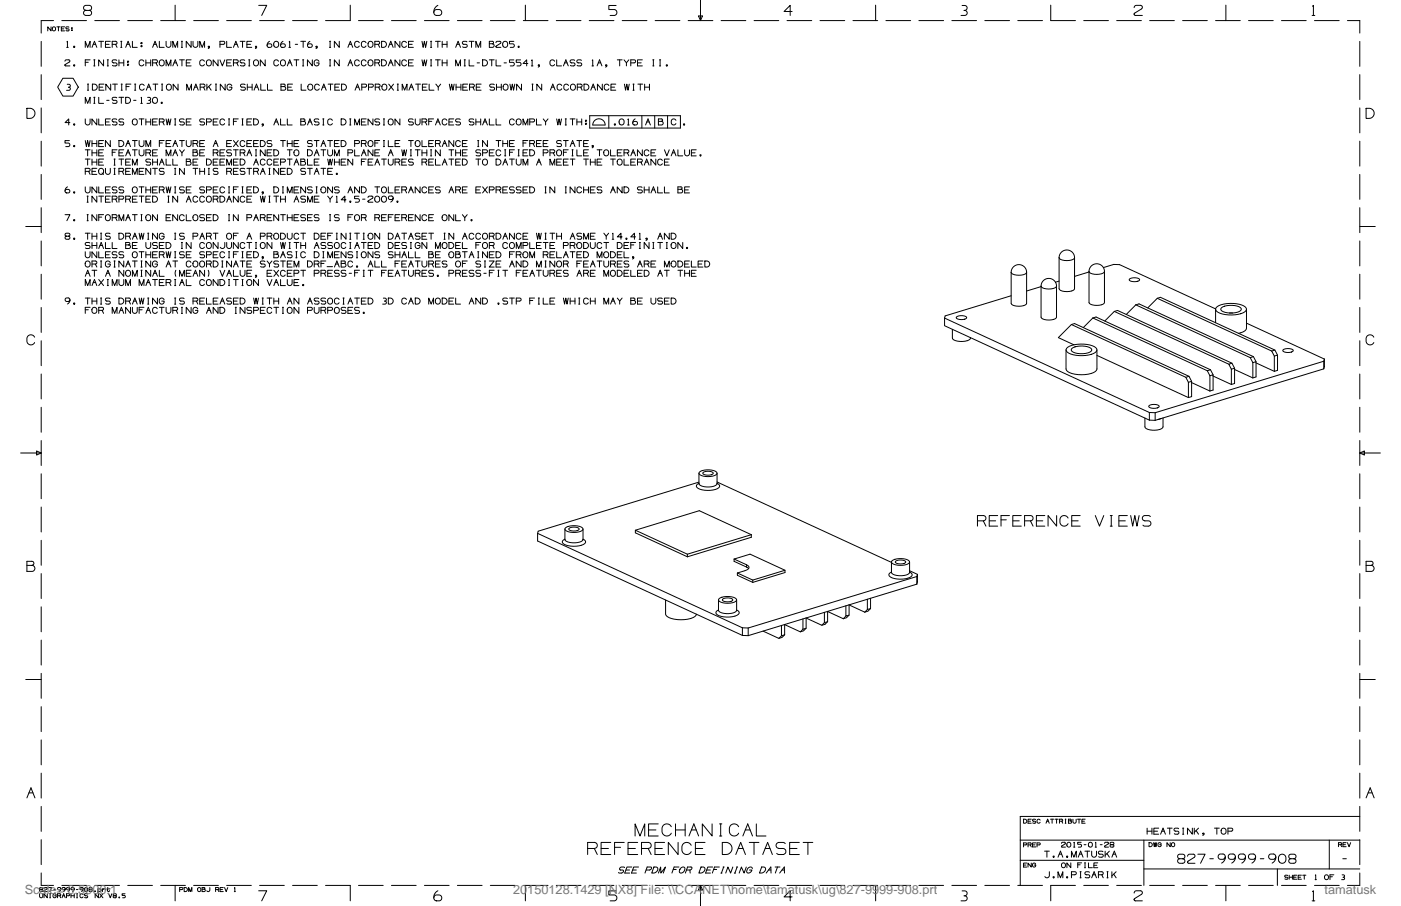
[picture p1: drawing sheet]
<svg xmlns="http://www.w3.org/2000/svg" width="432mm" height="279mm" viewBox="0 0 432 279" stroke-linecap="round" stroke-linejoin="round" font-family="sans-serif">
<defs><g id="words">
<g font-size="3.9" fill="#787878">
<text x="7.6" y="275.6">Scale= 0.5000:1</text>
<text x="158.2" y="275.6">20150128.1429 [NX8] File: \\CCANET\home\tamatusk\ug\827-9999-908.prt</text>
<text x="408.2" y="275.6">tamatusk</text>
</g>
</g></defs>
<g fill="none" stroke="#000" stroke-width=".31">
<path d="M12.7 12.8v7.7M15.7 8.3v1.2l-1-1.2v1.2M16.5 6.4h-3.8v3.8M17.5 8.3h1M18 8.3v1.2M18.9 8.9h.8M19 6.4h7.7M19.9 8.3h-1v1.2h1M20 18.9l.4-.4h.9l.2 .3-.1 .3-1.4 .9M20.5 14.6h.5M20.6 12.9l.2-.2v1.9M21.2 8.4l-.6-.1-.3 .3 .9 .4v.4h-.8"/>
<path d="M26 1.9l.4-.2h1.1a.78 .78 0 0 1 .7 .7 .78 .78 0 0 1-.7 .8 .78 .78 0 0 1 .7 .8 .78 .78 0 0 1-.7 .8h-1a.78 .78 0 0 1-.7-.8 .78 .78 0 0 1 .7-.8l-.7-.4zM26.3 14.6v-1.9l.7 1.9 .8-1.9v1.9M26.3 19.2h.9M26.5 3.2h1M27.8 18.5h-1.5v1.8M28.4 14.6l.7-1.9 .7 1.9M28.7 13.7h.8M28.9 18.5h.4M29.1 18.5v1.8M29.2 6.4h7.6M30.4 12.7h1.5M31.2 12.7v1.9"/>
<path d="M31.9 18.5v1.8l-1.5-1.8v1.8M32.5 13.7h1.1M33.1 18.5h.3M33.2 18.5v1.8M34 12.7h-1.5v1.9h1.5M34.6 14.6v-1.9h1a.47 .47 0 0 1 .5 .5 .47 .47 0 0 1-.5 .5l.5 .9M34.6 13.7h1M36 18.6l-1-.1a.47 .47 0 0 0-.4 .4 .47 .47 0 0 0 .4 .5h.6a.47 .47 0 0 1 .5 .5 .47 .47 0 0 1-.5 .4l-.9-.2M36.7 18.5v1.8M36.7 19.4h1.4M37.2 14.6h.4M37.2 12.7h.4"/>
<path d="M37.4 12.7v1.9M38.1 18.5v1.8M38.7 14.6l.8-1.9 .7 1.9M39.1 13.7h.7M39.4 6.4h7.6M40.8 12.7v1.9h1.5M44.3 18.9a.75 .75 0 0 0-.8-.4 .75 .75 0 0 0-.6 .7v.4a.75 .75 0 0 0 .6 .7 .75 .75 0 0 0 .8-.4M45 19.4h1.4M45 18.5v1.8M46.4 18.5v1.8M47 14.6l.8-1.9 .7 1.9M47 19.4h1.1"/>
<path d="M47.4 13.7h.7M49.1 12.7v1.9h1.5M49.4 18.6h.9l.3 1a.75 .75 0 0 1-.8 .7 .75 .75 0 0 1-.7-.7zM49.5 6.4h7.6M51.2 12.7v1.2a.74 .74 0 0 0 .7 .7 .74 .74 0 0 0 .8-.7v-1.2M53.3 14.6v-1.9l.7 1.9 .8-1.9v1.9M53.6 19.4h.8M54 1.6v4.8M55.3 18.5h1.5M55.9 14.6h.4M55.9 12.7h.4M56.1 12.7v1.9"/>
<path d="M56.1 18.5v1.8M57.4 19.4h1.1M58.9 12.7v1.9l-1.5-1.9v1.9M58.9 18.5h-1.5v1.8h1.5M59.5 12.7v1.2a.74 .74 0 0 0 .7 .7 .74 .74 0 0 0 .8-.7v-1.2M59.7 6.4h7.6M61.6 14.6v-1.9l.7 1.9 .8-1.9v1.9M63 18.9a.75 .75 0 0 0-.8-.4 .75 .75 0 0 0-.6 .7v.4a.75 .75 0 0 0 .6 .7 .75 .75 0 0 0 .8-.4M63.8 18.7l.5-.2 .5 .1 .3 1a.75 .75 0 0 1-.7 .7 .75 .75 0 0 1-.8-.7zM64.6 14.4v.3l-.4 .3M67.2 18.5v1.8l-1.5-1.8v1.8M67.8 13.7h1a.47 .47 0 0 0 .5-.5 .47 .47 0 0 0-.5-.5h-1v1.9"/>
<path d="M67.8 18.5l.7 1.8 .8-1.8M69.8 6.4h7.7M69.9 12.7v1.9h1.5M69.9 19.4h1.1M71.4 18.5h-1.5v1.8h1.5M71.9 14.6l.8-1.9 .7 1.9M71.9 19.4h1.1M72.3 13.7h.8M74 12.7h1.5M74.8 12.7v1.9M75.4 18.6l-.9-.1a.47 .47 0 0 0-.5 .4 .47 .47 0 0 0 .5 .5h.5a.47 .47 0 0 1 .5 .5 .47 .47 0 0 1-.5 .4l-.9-.2M76.1 13.7h1.1"/>
<path d="M76.7 18.5h.3M76.8 18.5v1.8M77.6 12.7h-1.5v1.9h1.5M78.4 18.6l.6-.1 .4 .2 .3 .9a.75 .75 0 0 1-.8 .7 .75 .75 0 0 1-.7-.7zM79.1 14.4v.3l-.4 .3M79.7 1.7h2.5l-1.5 3.1M80 6.4h7.6M81.7 18.5v1.8l-1.5-1.8v1.8M82.4 13.7l1.1-.1 .2 .7-.4 .3-.7-.1-.3-.4zM83.1 12.7l-.6 .6-.2 .8M85.8 18.9a.75 .75 0 0 0-.8-.4 .75 .75 0 0 0-.6 .7v.4a.75 .75 0 0 0 .6 .7 .75 .75 0 0 0 .8-.4M86.6 13.7l1.1-.1 .2 .7-.4 .3-.7-.1-.3-.4z"/>
<path d="M86.7 18.7l.4-.2 .5 .1 .4 1a.75 .75 0 0 1-.8 .7 .75 .75 0 0 1-.7-.7zM87.2 12.7l-.5 .6-.2 .8M88.9 19.4h.8M89 14.6h.5M89.1 12.9l.2-.2v1.9M90.2 6.4h7.6M90.6 18.5h1.5M91 13.7h.7M91.4 18.5v1.8M92.7 12.7h1.5M93.3 18.5h.3M93.4 12.7v1.9"/>
<path d="M93.4 18.5v1.8M94.9 13.7l1.1-.1 .2 .7-.3 .3-.8-.1-.3-.3zM95.5 12.7l-.5 .6-.2 .8M96.3 18.5v1.8l-1.5-1.8v1.8M97.8 14.4v.3l-.4 .3M98.3 19a.76 .76 0 0 0-.8-.5 .76 .76 0 0 0-.7 .7v.4a.76 .76 0 0 0 .9 .7 .76 .76 0 0 0 .6-.9h-.7M101.6 14.6h.3M101.6 12.7h.3M101.6 18.5h.3M101.7 12.7v1.9M101.7 18.5v1.8M104.6 12.7v1.9l-1.5-1.9v1.9"/>
<path d="M104.6 18.5v1.8l-1.5-1.8v1.8M107.2 14.6l.8-1.9 .7 1.9M107.6 13.7h.7M107.6 19.4h.7M107.9 1.6v4.8h-7.6M110.5 6.4h7.6M110.7 13.2a.75 .75 0 0 0-.8-.4 .75 .75 0 0 0-.6 .7v.4a.75 .75 0 0 0 .6 .7 .75 .75 0 0 0 .8-.4M110.7 18.9a.75 .75 0 0 0-.8-.4 .75 .75 0 0 0-.6 .7v.4a.75 .75 0 0 0 .6 .7 .75 .75 0 0 0 .8-.4M112.8 13.2a.75 .75 0 0 0-.8-.4 .75 .75 0 0 0-.6 .7v.4a.75 .75 0 0 0 .6 .7 .75 .75 0 0 0 .8-.4M112.8 18.9a.75 .75 0 0 0-.8-.4 .75 .75 0 0 0-.6 .7v.4a.75 .75 0 0 0 .6 .7 .75 .75 0 0 0 .8-.4M113.7 13l.4-.3 .5 .2 .3 1a.75 .75 0 0 1-.7 .7 .75 .75 0 0 1-.8-.7zM113.7 18.6h.9l.3 1a.75 .75 0 0 1-.7 .7 .75 .75 0 0 1-.8-.7z"/>
<path d="M115.5 14.6v-1.9h1.1a.47 .47 0 0 1 .4 .5 .47 .47 0 0 1-.4 .5l.4 .9M115.5 13.7h1.1M115.5 19.4h1.1M117.6 12.7h.6a.93 .93 0 0 1 .9 1 .93 .93 0 0 1-.9 .9h-.6zM117.6 18.5h.6a.93 .93 0 0 1 .9 .9 .93 .93 0 0 1-.9 .9h-.6zM119.7 14.6l.7-1.9 .8 1.9M120.1 13.7h.7M120.1 19.4h.7M120.6 6.4h7.7M123.2 12.7v1.9l-1.5-1.9v1.9M123.2 18.5v1.8l-1.5-1.8v1.8M125.3 13.2a.75 .75 0 0 0-.9-.4 .75 .75 0 0 0-.6 .7v.4a.75 .75 0 0 0 .6 .7 .75 .75 0 0 0 .9-.4"/>
<path d="M125.3 18.9a.75 .75 0 0 0-.9-.4 .75 .75 0 0 0-.6 .7v.4a.75 .75 0 0 0 .6 .7 .75 .75 0 0 0 .9-.4M125.9 13.7h1.1M125.9 19.4h1.1M127.4 12.7h-1.5v1.9h1.5M127.4 18.5h-1.5v1.8h1.5M130.1 12.7l.3 1.9 .4-1.9 .4 1.9 .4-1.9M130.1 18.5l.3 1.8 .4-1.8 .4 1.8 .4-1.8M130.8 6.4h7.6M132.7 14.6h.4M132.7 12.7h.4M132.7 18.5h.4M132.9 12.7v1.9"/>
<path d="M132.9 18.5v1.8M134 3.1l1.4-.2a.92 .92 0 0 1 .8 .9 .92 .92 0 0 1-.8 1h-.9a.92 .92 0 0 1-.8-.7 .92 .92 0 0 1 .3-1zM134.2 12.7h1.5M134.2 18.5h1.5M134.9 12.7v1.9M134.9 18.5v1.8M135 1.7a2.26 2.26 0 0 0-1.3 2.2M136.3 13.7h1.5M136.3 12.7v1.9M136.3 18.5v1.8M136.3 19.4h1.5M137.8 12.7v1.9"/>
<path d="M137.8 18.5v1.8M140.4 14.6l.8-1.9 .7 1.9M140.8 13.7h.8M141 6.4h7.6M143.1 18.5h.3M143.2 18.5v1.8M143.9 12.9l-.9-.2a.47 .47 0 0 0-.5 .5 .47 .47 0 0 0 .5 .5h.5a.47 .47 0 0 1 .5 .4 .47 .47 0 0 1-.5 .5l-.9-.2M144.6 18.5v1.8h1.5M144.6 12.7h1.5M145.3 12.7v1.9M146.7 14.6v-1.9l.7 1.9 .8-1.9v1.9M147 19.4h.8"/>
<path d="M148.7 18.5h.6a.93 .93 0 0 1 .9 .9 .93 .93 0 0 1-.9 .9h-.6zM150.8 13.5h1a.38 .38 0 0 0 .3-.4 .38 .38 0 0 0-.4-.4h-.9v1.9h1a.56 .56 0 0 0 .5-.5 .56 .56 0 0 0-.5-.6M150.8 18.5h1.5M151.1 6.4h7.6M151.6 18.5v1.8M152.9 13.2l.3-.5 1 .1 .2 .2-.2 .4-1.3 .9M152.9 14.3l.1 .3h1.4M152.9 14.3h.1M152.9 18.5v1.8h1.5M155.3 19.4h.8M158.4 12.8h-1.4v.7h1a.55 .55 0 0 1 .5 .6 .55 .55 0 0 1-.5 .5h-.7M158.4 18.5h-1.4v.7h1a.55 .55 0 0 1 .5 .6 .55 .55 0 0 1-.5 .5h-.7"/>
<path d="M160.5 18.5h-1.4v.7h1a.55 .55 0 0 1 .5 .6 .55 .55 0 0 1-.5 .5h-.8M161.3 6.4h7.6M161.9 1.6v4.8M162.7 19.6h-1.5l1.1-1.1v1.8M163.8 18.6l.2-.1v1.8M170.9 18.9a.75 .75 0 0 0-.8-.4 .75 .75 0 0 0-.6 .7v.4a.75 .75 0 0 0 .6 .7 .75 .75 0 0 0 .8-.4M171.4 6.4h7.7M171.6 18.5v1.8h1.5M174 19.4h.8M177.1 18.6l-.9-.1a.47 .47 0 0 0-.5 .4 .47 .47 0 0 0 .5 .5h.5a.47 .47 0 0 1 .5 .5 .47 .47 0 0 1-.5 .4l-.9-.2M179.2 18.6l-1-.1a.47 .47 0 0 0-.4 .4 .47 .47 0 0 0 .4 .5h.6a.47 .47 0 0 1 .5 .5 .47 .47 0 0 1-.5 .4l-.9-.2M181.6 6.4h7.6"/>
<path d="M182.5 18.6l.2-.1v1.8M184.4 19.4h.7M189.9 1.7h-2.3v1.2h1.7a.91 .91 0 0 1 .8 .9 .91 .91 0 0 1-.8 1h-1.3M190.3 18.5h1.4M191 18.5v1.8M191.8 6.4h7.6M192.3 18.5l.8 .9v.9M193.8 18.5l-.7 .9M194.4 19.4h1a.47 .47 0 0 0 .5-.5 .47 .47 0 0 0-.5-.4h-1v1.8M196.5 19.4h1.1M198 18.5h-1.5v1.8h1.5M201.2 18.5h.3"/>
<path d="M201.4 18.5v1.8M201.9 6.4h7.6M203.3 18.5h.3M203.4 18.5v1.8M212.1 6.4h7.6M215.3 4.9h1.2l-.6 1.4zM215.9 0v6.4M222.2 6.4h7.7M232.4 6.4h7.6M242.6 6.4h7.6M244.1 3.5h-2.4l1.8-1.8v3.1M252.7 6.4h7.6"/>
<path d="M262.9 6.4h7.6M269.9 1.6v4.8M273 6.4h7.7M283.2 6.4h7.6M293.4 6.4h7.6M296.5 1.7h.9a.76 .76 0 0 1 .7 .8 .76 .76 0 0 1-.8 .7M297.1 3.2a.8 .8 0 0 1 1 .6 .8 .8 0 0 1-.7 1h-1.2M303.5 6.4h7.6M313.7 6.4h7.6M323.8 1.6v4.8h7.7M334 6.4h7.6M344.2 6.4h7.6"/>
<path d="M349.5 2.3l.4-.6h1.6a.6 .6 0 0 1 .6 .4 .6 .6 0 0 1-.3 .6l-2.1 1.3-.2 .4 .3 .4h2.3M354.3 6.4h7.6M364.5 6.4h7.6M374.6 6.4h7.7M377.8 1.6v4.8M384.8 6.4h7.6M395 6.4h7.6M404.4 4.8h.8M404.5 1.9l.3-.2v3.1M405.1 6.4h7.6M415.3 6.4h3.8v3.8M419.1 12.8v7.7"/>
<path d="M8.3 33.4h.9a1.55 1.55 0 0 1 1.6 1.6 1.55 1.55 0 0 1-1.6 1.5h-.9zM12.7 23v7.7M12.7 33.3v7.7M19.4 24.1h3.1l1.6 2.8-1.6 2.7h-3.1l-1.6-2.7zM20 20.1l.2 .2h1.3M20 20v.1M20.7 26h.6a.46 .46 0 0 1 .4 .5 .46 .46 0 0 1-.5 .4M21.1 26.9a.49 .49 0 0 1 .6 .4 .49 .49 0 0 1-.4 .6h-.8M21.5 37.8h-1.4l1.1-1.1v1.8M26.3 31.9v-1.9l.7 1.9 .8-1.9v1.9M26.3 36.7v1.1a.74 .74 0 0 0 .7 .7 .74 .74 0 0 0 .8-.7v-1.1M27 27.8h.3"/>
<path d="M27 25.9h.3M27.1 25.9v1.9M28.5 25.9h.5a.93 .93 0 0 1 1 1 .93 .93 0 0 1-1 .9h-.5zM28.9 20.3h.4M28.9 31.9h.4M28.9 30h.4M29.1 30v1.9M29.8 36.7v1.8l-1.5-1.8v1.8M30.4 30v1.9h1.5M30.4 36.7v1.8h1.5M30.6 26.9h1.1M32 25.9h-1.4v1.9h1.4"/>
<path d="M32.5 37.6h1.1M32.9 30.9h.7M33.1 20.3h.3M34 36.7h-1.5v1.8h1.5M34.1 25.9v1.9l-1.5-1.9v1.9M34.7 25.9h1.5M35 37.6h.1M35 37.6h.6a.47 .47 0 0 1 .5 .5 .47 .47 0 0 1-.5 .4l-.9-.1M35.4 25.9v1.9M36 30.2l-1-.2a.47 .47 0 0 0-.4 .5 .47 .47 0 0 0 .4 .4h.6a.47 .47 0 0 1 .5 .5 .47 .47 0 0 1-.5 .5l-.9-.2M36 36.9l-1-.2a.46 .46 0 0 0-.4 .4 .46 .46 0 0 0 .4 .5M36.7 30h1.4"/>
<path d="M37 37.6h.1M37.1 37.6h.6a.47 .47 0 0 1 .4 .5 .47 .47 0 0 1-.4 .4l-1-.1M37.3 27.8h.4M37.3 25.9h.4M37.4 30v1.9M37.5 25.9v1.9M38 36.9l-.9-.2a.46 .46 0 0 0-.5 .4 .46 .46 0 0 0 .4 .5M38.7 30h.6a.93 .93 0 0 1 .9 .9 .93 .93 0 0 1-.9 1h-.6zM38.9 26.7h.9M40.3 25.9h-1.4v1.9M41 36.9l.4-.2 .6 .1 .3 1a.75 .75 0 0 1-.8 .7 .75 .75 0 0 1-.7-.7zM41.2 30.9h.7"/>
<path d="M41.5 27.8h.3M41.5 25.9h.3M41.7 25.9v1.9M42.9 36.7h1.5M43.4 31.9h.5M43.5 30.2l.1-.2v1.9M43.6 36.7v1.8M44.4 26.4a.75 .75 0 0 0-.8-.4 .75 .75 0 0 0-.6 .7v.4a.75 .75 0 0 0 .6 .7 .75 .75 0 0 0 .8-.4M45 36.7v1.8M45 37.6h1.4M45.1 27.8l.7-1.9 .8 1.9M45.5 26.9h.7"/>
<path d="M45.5 30h.5a.46 .46 0 0 1 .4 .5 .46 .46 0 0 1-.4 .4M45.8 30.9a.48 .48 0 0 1 .6 .4 .48 .48 0 0 1-.4 .6h-.7M46.4 36.7v1.8M47 20.3v-1.8h1.1a.47 .47 0 0 1 .4 .4 .47 .47 0 0 1-.4 .5l.4 .9M47 37.6h1.2M47.2 25.9h1.4M47.9 25.9v1.9M48.5 36.7h-1.5v1.8h1.5M49.1 38.5v-1.8h1a.47 .47 0 0 1 .5 .4 .47 .47 0 0 1-.5 .5l.5 .9M49.1 37.6h1M49.8 27.8h.3M49.8 25.9h.3"/>
<path d="M50 25.9v1.9M51.2 20.3v-1.8l.7 1.8 .8-1.8v1.8M51.2 36.7l.3 1.8 .4-1.8 .4 1.8 .4-1.8M51.6 26.1h.9l.3 1a.75 .75 0 0 1-.8 .7 .75 .75 0 0 1-.7-.7zM53.3 20.3l.7-1.8 .8 1.8M53.8 38.5h.4M53.8 36.7h.4M54 36.7v1.8M54.9 25.9v1.9l-1.5-1.9v1.9M56.7 36.9l-.9-.2a.47 .47 0 0 0-.5 .4 .47 .47 0 0 0 .5 .5h.5a.47 .47 0 0 1 .5 .5 .47 .47 0 0 1-.5 .4l-.9-.1M57.4 37.6h1.1M57.5 27.8v-1.9l.8 1.9 .7-1.9v1.9"/>
<path d="M58.9 36.7h-1.5v1.8h1.5M59.6 27.8l.8-1.9 .7 1.9M60 26.9h.7M61.7 27.8v-1.9h1a.47 .47 0 0 1 .5 .5 .47 .47 0 0 1-.5 .5l.5 .9M61.7 26.9h1M63 36.9l-1-.2a.47 .47 0 0 0-.5 .4 .47 .47 0 0 0 .5 .5h.6a.47 .47 0 0 1 .5 .5 .47 .47 0 0 1-.5 .4l-1-.1M63.6 37.6h1.1a.47 .47 0 0 0 .4-.5 .47 .47 0 0 0-.4-.4h-1.1v1.8M63.8 25.9v1.9M64.3 26.7l.8 1.1M65.1 25.9l-1.3 1.3M65.7 37.6h1.1M66.4 27.8h.4"/>
<path d="M66.4 25.9h.4M66.6 25.9v1.9M67.2 36.7h-1.5v1.8h1.5M69.2 37.1a.75 .75 0 0 0-.8-.4 .75 .75 0 0 0-.6 .7v.4a.75 .75 0 0 0 .6 .7 .75 .75 0 0 0 .8-.4M69.4 25.9v1.9l-1.5-1.9v1.9M70.4 38.5h.4M70.4 36.7h.4M70.6 36.7v1.8M71.4 26.4a.76 .76 0 0 0-.8-.5 .76 .76 0 0 0-.6 .8v.4a.76 .76 0 0 0 .8 .7 .76 .76 0 0 0 .7-.9h-.8M71.9 20.3v-1.8h1.1a.47 .47 0 0 1 .4 .4 .47 .47 0 0 1-.4 .5l.4 .9M71.9 37.4h1M73.4 36.7h-1.5v1.8"/>
<path d="M74.6 38.5h.3M74.6 36.7h.3M74.8 36.7v1.8M75.5 26.1l-.9-.2a.47 .47 0 0 0-.5 .5 .47 .47 0 0 0 .5 .5h.6a.47 .47 0 0 1 .4 .4 .47 .47 0 0 1-.4 .5l-1-.2M76.1 37.6h1.1M76.2 26.9h1.5M76.2 25.9v1.9M76.7 20.3h.3M77.6 36.7h-1.5v1.8h1.5M77.7 25.9v1.9M78.2 36.7h.5a.93 .93 0 0 1 1 .9 .93 .93 0 0 1-1 .9h-.5zM78.3 27.8l.7-1.9 .8 1.9"/>
<path d="M78.7 26.9h.7M80.4 25.9v1.9h1.5M81.2 38.4v.3l-.4 .2M82.4 25.9v1.9h1.5M84.4 38.5l.7-1.8 .8 1.8M84.8 37.6h.7M86.5 36.7v1.8h1.5M86.6 26.7h1a.38 .38 0 0 0 .3-.4 .38 .38 0 0 0-.4-.4h-.9v1.9h.9a.56 .56 0 0 0 .6-.5 .56 .56 0 0 0-.6-.6M88.5 36.7v1.8h1.5M88.5 20.3l.8-1.8 .7 1.8M88.7 26.9h1.1M90.2 25.9h-1.5v1.9h1.5"/>
<path d="M92.7 37.4h1a.38 .38 0 0 0 .3-.4 .38 .38 0 0 0-.4-.3h-.9v1.8h.9a.56 .56 0 0 0 .6-.5 .56 .56 0 0 0-.6-.6M92.8 25.9v1.9h1.5M93.3 20.3h.3M94.8 38.5l.7-1.8 .8 1.8M95.2 37.6h.7M95.2 26.1h.9l.3 1a.75 .75 0 0 1-.8 .7 .75 .75 0 0 1-.7-.7zM98.2 36.9l-.9-.2a.47 .47 0 0 0-.5 .4 .47 .47 0 0 0 .5 .5h.6a.47 .47 0 0 1 .4 .5 .47 .47 0 0 1-.4 .4l-1-.1M98.4 26.4a.75 .75 0 0 0-.8-.4 .75 .75 0 0 0-.6 .7v.4a.75 .75 0 0 0 .6 .7 .75 .75 0 0 0 .8-.4M99 27.8l.8-1.9 .7 1.9M99.4 26.9h.8M99.5 38.5h.3M99.5 36.7h.3"/>
<path d="M99.7 36.7v1.8M101.1 25.9h1.5M101.6 20.3h.3M101.9 25.9v1.9M102.4 37.1a.75 .75 0 0 0-.8-.4 .75 .75 0 0 0-.6 .7v.4a.75 .75 0 0 0 .6 .7 .75 .75 0 0 0 .8-.4M103.2 26.9h1.1M104.7 25.9h-1.5v1.9h1.5M105.2 36.7h.5a.93 .93 0 0 1 .9 .9 .93 .93 0 0 1-.9 .9h-.5zM105.3 25.9h.5a.93 .93 0 0 1 1 1 .93 .93 0 0 1-1 .9h-.5zM107.2 20.3l.8-1.8 .7 1.8M107.8 38.5h.3M107.8 36.7h.3"/>
<path d="M108 36.7v1.8M109.3 38.5v-1.8l.8 1.8 .7-1.8v1.8M109.4 27.8l.8-1.9 .7 1.9M109.8 26.9h.7M111.4 37.6h1.1M111.5 26.9h1a.47 .47 0 0 0 .5-.5 .47 .47 0 0 0-.5-.5h-1v1.9M112.9 36.7h-1.5v1.8h1.5M113.6 26.9h1a.47 .47 0 0 0 .5-.5 .47 .47 0 0 0-.5-.5h-1v1.9M114.9 36.7v1.8l-1.5-1.8v1.8M115.5 20.3v-1.8h1.1a.47 .47 0 0 1 .4 .4 .47 .47 0 0 1-.4 .5l.4 .9M115.7 27.8v-1.9h1a.47 .47 0 0 1 .4 .5 .47 .47 0 0 1-.4 .5l.4 .9M115.7 26.9h1"/>
<path d="M116.9 36.9l-.9-.2a.47 .47 0 0 0-.5 .4 .47 .47 0 0 0 .5 .5h.5a.47 .47 0 0 1 .5 .5 .47 .47 0 0 1-.5 .4l-.9-.1M118 26.1l.6-.2 .4 .3 .2 .9a.75 .75 0 0 1-.7 .7 .75 .75 0 0 1-.8-.7zM118.2 38.5h.3M118.2 36.7h.3M118.3 36.7v1.8M119.7 20.3l.7-1.8 .8 1.8M119.8 25.9l1.5 1.9M119.9 36.9l.4-.2 .6 .1 .3 1a.75 .75 0 0 1-.8 .7 .75 .75 0 0 1-.7-.7zM121.3 25.9l-1.5 1.9M122.4 27.8h.4M122.4 25.9h.4M122.6 25.9v1.9"/>
<path d="M123.2 36.7v1.8l-1.5-1.8v1.8M124 27.8v-1.9l.7 1.9 .7-1.9v1.9M126 27.8l.8-1.9 .7 1.9M126.4 26.9h.7M127.3 36.9l-1-.2a.47 .47 0 0 0-.4 .4 .47 .47 0 0 0 .4 .5h.6a.47 .47 0 0 1 .5 .5 .47 .47 0 0 1-.5 .4l-.9-.1M128 36.7v1.1a.74 .74 0 0 0 .7 .7 .74 .74 0 0 0 .8-.7v-1.1M128.1 25.9h1.5M128.8 25.9v1.9M130.1 38.5v-1.8h1a.47 .47 0 0 1 .5 .4 .47 .47 0 0 1-.5 .5l.5 .9M130.1 37.6h1M130.2 26.9h1.1M131.7 25.9h-1.5v1.9h1.5"/>
<path d="M132.1 37.4h1M132.3 25.9v1.9h1.4M132.7 20.3h.4M133.6 36.7h-1.5v1.8M134.2 38.5l.8-1.8 .7 1.8M134.3 25.9l.8 1v.9M134.6 37.6h.7M135.8 25.9l-.7 1M137.7 37.1a.75 .75 0 0 0-.8-.4 .75 .75 0 0 0-.6 .7v.4a.75 .75 0 0 0 .6 .7 .75 .75 0 0 0 .8-.4M138.4 37.6h1.1M138.5 25.9l.3 1.9 .4-1.9 .4 1.9 .4-1.9M139.9 36.7h-1.5v1.8h1.5"/>
<path d="M140.4 20.3v-1.8l.8 1.8 .7-1.8v1.8M140.6 26.9h1.5M140.6 25.9v1.9M140.8 37.6h.1M140.9 37.6h.6a.47 .47 0 0 1 .4 .5 .47 .47 0 0 1-.4 .4l-1-.1M141.8 36.9l-.9-.2a.46 .46 0 0 0-.5 .4 .46 .46 0 0 0 .4 .5M142.1 25.9v1.9M142.6 26.9h1.2M143.1 20.3h.3M144.1 25.9h-1.5v1.9h1.5M144.7 27.8v-1.9h1a.47 .47 0 0 1 .5 .5 .47 .47 0 0 1-.5 .5l.5 .9M144.7 26.9h1"/>
<path d="M146 36.9l-1-.2a.47 .47 0 0 0-.4 .4 .47 .47 0 0 0 .4 .5h.6a.47 .47 0 0 1 .5 .5 .47 .47 0 0 1-.5 .4l-.9-.1M146.7 37.6h1.5M146.7 36.7v1.8M146.8 26.9h1.1M148.2 36.7v1.8M148.3 25.9h-1.5v1.9h1.5M148.7 38.5l.8-1.8 .7 1.8M149.1 37.6h.8M150.8 36.7v1.8h1.5M152.3 26.1l-.9-.2a.47 .47 0 0 0-.5 .5 .47 .47 0 0 0 .5 .5h.6a.47 .47 0 0 1 .4 .4 .47 .47 0 0 1-.4 .5l-1-.2M152.9 36.7v1.8h1.5M153 26.9h1.5"/>
<path d="M153 25.9v1.9M154.5 25.9v1.9M155.4 26.1h.9l.3 1a.75 .75 0 0 1-.8 .7 .75 .75 0 0 1-.7-.7zM157.2 25.9l.3 1.9 .4-1.9 .4 1.9 .4-1.9M158.5 37.1a.75 .75 0 0 0-.9-.4 .75 .75 0 0 0-.6 .7v.4a.75 .75 0 0 0 .6 .7 .75 .75 0 0 0 .9-.4M159.3 36.9l.4-.2 .6 .1 .3 1a.75 .75 0 0 1-.7 .7 .75 .75 0 0 1-.8-.7zM160.7 25.9v1.9l-1.5-1.9v1.9M161.2 38.5v-1.8l.7 1.8 .8-1.8v1.8M163.3 37.6h1a.47 .47 0 0 0 .5-.5 .47 .47 0 0 0-.5-.4h-1v1.8M163.8 20.3h.5M163.9 27.8h.4M163.9 25.9h.4"/>
<path d="M164.1 25.9v1.9M165.3 36.7v1.8h1.5M166.3 20.1v.4l-.4 .2M167 25.9v1.9l-1.5-1.9v1.9M167.4 36.7l.8 .9v.9M168.9 36.7l-.7 .9M169.6 27.8l.8-1.9 .7 1.9M170 26.9h.7M171.6 36.7l.3 1.8 .4-1.8 .4 1.8 .4-1.8M173.1 26.4a.75 .75 0 0 0-.8-.4 .75 .75 0 0 0-.6 .7v.4a.75 .75 0 0 0 .6 .7 .75 .75 0 0 0 .8-.4M173.7 20.3l.7-1.8 .7 1.8M174.2 38.5h.4"/>
<path d="M174.2 36.7h.4M174.4 36.7v1.8M175.2 26.4a.75 .75 0 0 0-.8-.4 .75 .75 0 0 0-.6 .7v.4a.75 .75 0 0 0 .6 .7 .75 .75 0 0 0 .8-.4M175.7 36.7h1.5M176 26.2l.5-.3 .5 .2 .3 1a.75 .75 0 0 1-.7 .7 .75 .75 0 0 1-.8-.7zM176.5 36.7v1.8M177.8 37.6h1.5M177.8 36.7v1.8M177.9 27.8v-1.9h1.1a.47 .47 0 0 1 .4 .5 .47 .47 0 0 1-.4 .5l.4 .9M177.9 26.9h1.1M179.3 36.7v1.8M180 25.9h.6a.93 .93 0 0 1 .9 1 .93 .93 0 0 1-.9 .9h-.6z"/>
<path d="M181.8 35.7h27.9v3.8h-27.9zM182.1 27.8l.7-1.9 .8 1.9M182.4 20.3h.5M182.5 26.9h.7M184 20.3l.8-1.8 .7 1.8M185.6 25.9v1.9l-1.5-1.9v1.9M186.5 38.5l-.5-1.3-1.3-.6-1.4 .6-.6 1.3 3.8 .1M187 20.1v.4l-.4 .2M187.6 35.7v3.8M187.7 26.4a.75 .75 0 0 0-.9-.4 .75 .75 0 0 0-.6 .7v.4a.75 .75 0 0 0 .6 .7 .75 .75 0 0 0 .9-.4M188.3 26.9h1.1M189.8 25.9h-1.5v1.9h1.5"/>
<path d="M192.5 25.9l.3 1.9 .4-1.9 .4 1.9 .3-1.9M193.4 38.5h.5M193.5 36.8l.2-.1v1.8M195.1 27.8h.3M195.1 25.9h.3M195.2 37.6l1-.1 .2 .7-.4 .3h-.7l-.3-.5zM195.3 25.9v1.9M195.8 36.7l-.6 .5-.2 .8M196.6 25.9h1.5M197.3 25.9v1.9M197.8 35.7v3.8M198.7 26.9h1.5"/>
<path d="M198.7 25.9v1.9M199 38.5l.7-1.8 .8 1.8M199.3 37.6h.8M200.2 25.9v1.9M201.2 20.3h.3M201.8 35.7v3.8M202.9 37.4h1M203.3 20.3h.3M204 37.4h-.1M204.1 37.3a.37 .37 0 0 0 .1-.4 .37 .37 0 0 0-.4-.2h-.9v1.8h1a.56 .56 0 0 0 .5-.5 .56 .56 0 0 0-.5-.6M204.1 37.3l-.1 .1M205.8 35.7v3.8"/>
<path d="M208.3 37.1a.75 .75 0 0 0-.8-.4 .75 .75 0 0 0-.6 .7v.4a.75 .75 0 0 0 .6 .7 .75 .75 0 0 0 .8-.4M419.1 23v7.7M419.1 33.3v7.7M421 33.4h1a1.55 1.55 0 0 1 1.5 1.6 1.55 1.55 0 0 1-1.5 1.5h-1zM12.7 43.5v7.7M12.7 53.8v7.7M20.2 58.5h1l.3 .7-.4 .3-.8-.1-.2-.4zM20.8 57.6l-.6 .6-.1 .8M21.4 43.4h-1.4v.7h1a.55 .55 0 0 1 .5 .6 .55 .55 0 0 1-.5 .5h-.7M26.3 43.3l.3 1.9 .4-1.9 .4 1.9 .4-1.9M26.3 53.8v-1.9h1a.47 .47 0 0 1 .5 .5 .47 .47 0 0 1-.5 .4l.5 1M26.3 57.6v1.1a.74 .74 0 0 0 .7 .8 .74 .74 0 0 0 .8-.8v-1.1"/>
<path d="M26.3 46.2h1.5M26.3 49.1h1.5M26.3 52.8h1M27 46.2v1.9M27 49.1v1.8M28.4 43.3v1.9M28.4 46.2v1.9M28.4 49.1v1.8M28.4 44.3h1.4M28.4 47.1h1.4M28.4 50h1.4M28.4 52.8h1.1"/>
<path d="M29.8 51.9h-1.4v1.9h1.4M29.8 57.6v1.9l-1.5-1.9v1.9M29.8 43.3v1.9M29.8 46.2v1.9M29.8 49.1v1.8M30.4 57.6v1.9h1.5M30.4 44.3h1.2M30.4 47.1h1.2M30.4 50h1.2M30.6 52.1l.4-.2 .6 .2 .3 .9a.75 .75 0 0 1-.7 .8 .75 .75 0 0 1-.8-.8zM31.5 53.3l.4 .5M31.9 43.3h-1.5v1.9h1.5"/>
<path d="M31.9 46.2h-1.5v1.9h1.5M31.9 49.1h-1.5v1.8h1.5M32.5 51.9v1.1a.74 .74 0 0 0 .7 .8 .74 .74 0 0 0 .8-.8v-1.1M32.5 58.6h1.1M34 43.3v1.9l-1.5-1.9v1.9M34 57.6h-1.5v1.9h1.5M34.6 47h.9M35 58.5v.1M35 58.6h.6a.47 .47 0 0 1 .5 .4 .47 .47 0 0 1-.5 .5l-.9-.2M35.1 49.1h.4M35.1 50.9h.4M35.1 51.9h.4"/>
<path d="M35.1 53.8h.4M35.3 49.1v1.8M35.3 51.9v1.9M36 57.8l-1-.2a.46 .46 0 0 0-.4 .5 .46 .46 0 0 0 .4 .4M36.1 46.2h-1.5v1.9M36.7 43.3h.5a.93 .93 0 0 1 .9 1 .93 .93 0 0 1-.9 .9h-.5zM36.7 53.8v-1.9h1a.47 .47 0 0 1 .4 .5 .47 .47 0 0 1-.4 .4l.4 1M36.7 47.1h1.1M36.7 49.1h1.4M36.7 52.8h1M37 58.5l.1 .1M37.1 58.6h.6a.47 .47 0 0 1 .4 .4 .47 .47 0 0 1-.4 .5l-1-.2"/>
<path d="M37.4 49.1v1.8M38 57.8l-.9-.2a.46 .46 0 0 0-.5 .5 .46 .46 0 0 0 .4 .4M38.1 46.2h-1.4v1.9h1.4M38.7 45.2l.8-1.9 .7 1.9M38.7 48.1l.8-1.9 .7 1.9M38.7 50h1.2M38.7 52.8h1.2M39.1 44.3h.7M39.1 47.1h.7M40.2 49.1h-1.5v1.8h1.5M40.2 51.9h-1.5v1.9h1.5M40.8 50.9v-1.8l.8 1.8 .7-1.8v1.8"/>
<path d="M40.8 53.8v-1.9l.8 1.9 .7-1.9v1.9M40.8 43.3h1.5M40.8 46.2h1.5M41 57.8l.4-.2 .6 .2 .3 .9a.75 .75 0 0 1-.8 .8 .75 .75 0 0 1-.7-.8zM41.5 43.3v1.9M41.5 46.2v1.9M42.9 43.3v1.2a.74 .74 0 0 0 .7 .7 .74 .74 0 0 0 .8-.7v-1.2M42.9 46.2v1.1a.74 .74 0 0 0 .7 .8 .74 .74 0 0 0 .8-.8v-1.1M42.9 52.8h1.1M42.9 57.6h1.5M43.6 57.6v1.9M44.4 51.9h-1.5v1.9h1.5"/>
<path d="M45 45.2v-1.9l.7 1.9 .7-1.9v1.9M45 48.1v-1.9h1a.47 .47 0 0 1 .4 .5 .47 .47 0 0 1-.4 .4l.4 1M45 57.6v1.9M45 47.1h1M45 58.6h1.4M46.3 49.2l-.9-.1a.47 .47 0 0 0-.5 .4 .47 .47 0 0 0 .5 .5h.6a.47 .47 0 0 1 .4 .5 .47 .47 0 0 1-.4 .4l-1-.2M46.4 51.9v1.9l-1.5-1.9v1.9M46.4 57.6v1.9M47 49.1v1.8M47 47.1h1.2M47 50h1.5M47 51.9h1.5"/>
<path d="M47 58.6h1.2M47.8 51.9v1.9M48.5 46.2h-1.5v1.9h1.5M48.5 57.6h-1.5v1.9h1.5M48.5 49.1v1.8M49.1 59.5v-1.9h1a.47 .47 0 0 1 .5 .5 .47 .47 0 0 1-.5 .5l.5 .9M49.1 44.1h.9M49.1 50.9l.8-1.8 .7 1.8M49.1 58.6h1M49.5 50h.7M50.5 52.1l-1-.2a.47 .47 0 0 0-.4 .5 .47 .47 0 0 0 .4 .4h.6a.47 .47 0 0 1 .5 .5 .47 .47 0 0 1-.5 .5l-.9-.2M50.6 43.3h-1.5v1.9"/>
<path d="M51.2 48.1v-1.9l.7 1.9 .8-1.9v1.9M51.2 49.1v1.8h1.5M51.2 57.6l.3 1.9 .4-1.9 .4 1.9 .4-1.9M51.2 44.3h1.1M52.7 43.3h-1.5v1.9h1.5M53.3 49.1v1.8h1.5M53.3 45.2l.7-1.9 .8 1.9M53.3 48.1l.7-1.9 .8 1.9M53.6 44.3h.8M53.6 47.1h.8M53.8 51.9h.4M53.8 53.8h.4"/>
<path d="M53.8 59.5h.4M53.8 57.6h.4M54 51.9v1.9M54 57.6v1.9M55.3 46.2l.8 .9v1M55.3 43.3h1.5M56.1 43.3v1.9M56.7 57.8l-.9-.2a.47 .47 0 0 0-.5 .5 .47 .47 0 0 0 .5 .5h.5a.47 .47 0 0 1 .5 .4 .47 .47 0 0 1-.5 .5l-.9-.2M56.8 51.9v1.9l-1.5-1.9v1.9M56.8 46.2l-.7 .9M57.4 43.3v1.2a.74 .74 0 0 0 .8 .7 .74 .74 0 0 0 .7-.7v-1.2M57.4 49.8h1a.38 .38 0 0 0 .3-.4 .38 .38 0 0 0-.4-.3h-.9v1.8h.9a.56 .56 0 0 0 .6-.5 .56 .56 0 0 0-.6-.6"/>
<path d="M57.4 58.6h1.1M58.9 57.6h-1.5v1.9h1.5M59.5 45.2v-1.9h1a.47 .47 0 0 1 .5 .5 .47 .47 0 0 1-.5 .5l.5 .9M59.5 47h1a.38 .38 0 0 0 .3-.5 .38 .38 0 0 0-.4-.3h-.9v1.9h.9a.56 .56 0 0 0 .6-.6 .56 .56 0 0 0-.6-.5M59.5 44.3h1M59.5 50h1.1M59.5 51.9h1.5M60.2 51.9v1.9M61 49.1h-1.5v1.8h1.5M61.6 44.3h1.1M61.6 47.1h1.1M61.6 52.8h1.5"/>
<path d="M61.6 51.9v1.9M63 57.8l-1-.2a.47 .47 0 0 0-.5 .5 .47 .47 0 0 0 .5 .5h.6a.47 .47 0 0 1 .5 .4 .47 .47 0 0 1-.5 .5l-1-.2M63.1 43.3h-1.5v1.9h1.5M63.1 46.2h-1.5v1.9h1.5M63.1 51.9v1.9M63.6 49.1h.6a.93 .93 0 0 1 .9 .9 .93 .93 0 0 1-.9 .9h-.6zM63.6 58.6h1.1a.47 .47 0 0 0 .4-.5 .47 .47 0 0 0-.4-.5h-1.1v1.9M64.2 51.9h.4M64.2 53.8h.4M64.4 51.9v1.9M65.7 48.1v-1.9h1a.47 .47 0 0 1 .5 .5 .47 .47 0 0 1-.5 .4l.5 1M65.7 45.2l.8-1.9 .7 1.9"/>
<path d="M65.7 47.1h1M65.7 50h1.1M65.7 58.6h1.1M66.1 44.3h.7M67.1 52.1l-.9-.2a.47 .47 0 0 0-.5 .5 .47 .47 0 0 0 .5 .4h.5a.47 .47 0 0 1 .5 .5 .47 .47 0 0 1-.5 .5l-.9-.2M67.2 49.1h-1.5v1.8h1.5M67.2 57.6h-1.5v1.9h1.5M67.8 47.1h1.1M67.8 50h1.1M69.2 58.1a.75 .75 0 0 0-.8-.5 .75 .75 0 0 0-.6 .8v.3a.75 .75 0 0 0 .6 .8 .75 .75 0 0 0 .8-.4M69.3 46.2h-1.5v1.9h1.5M69.3 49.1h-1.5v1.8h1.5"/>
<path d="M69.9 50.9v-1.8l.7 1.8 .8-1.8v1.8M69.9 53.8v-1.9h1a.47 .47 0 0 1 .5 .5 .47 .47 0 0 1-.5 .4l.5 1M69.9 44.3h1.1M69.9 52.8h1M70.4 59.5h.4M70.4 57.6h.4M70.6 57.6v1.9M71.3 46.4l-1-.2a.47 .47 0 0 0-.5 .5 .47 .47 0 0 0 .5 .4h.6a.47 .47 0 0 1 .5 .5 .47 .47 0 0 1-.5 .5l-1-.2M71.4 43.3h-1.5v1.9h1.5M71.9 43.3l1.5 1.9M71.9 46.2h1.5M71.9 50h1.2"/>
<path d="M71.9 52.8h1.2M71.9 58.4h1M72.7 46.2v1.9M73.4 49.1h-1.5v1.8h1.5M73.4 51.9h-1.5v1.9h1.5M73.4 57.6h-1.5v1.9M73.4 43.3l-1.5 1.9M74 48.1v-1.9h1a.47 .47 0 0 1 .5 .5 .47 .47 0 0 1-.5 .4l.5 1M74 49.1h.6a.93 .93 0 0 1 .9 .9 .93 .93 0 0 1-.9 .9h-.6zM74 47.1h1M74.4 52.8h.1M74.5 52.8h.5a.47 .47 0 0 1 .5 .5 .47 .47 0 0 1-.5 .5l-.9-.2"/>
<path d="M74.6 59.5h.3M74.6 57.6h.3M74.8 57.6v1.9M75.4 52.1l-.9-.2a.46 .46 0 0 0-.5 .4 .46 .46 0 0 0 .4 .5M75.4 43.8a.75 .75 0 0 0-.8-.4 .75 .75 0 0 0-.6 .7v.4a.75 .75 0 0 0 .6 .7 .75 .75 0 0 0 .8-.4M76.1 44.3h1.1M76.1 48.1l.7-1.9 .8 1.9M76.1 51.9h1.5M76.1 58.6h1.1M76.5 47.1h.7M76.8 51.9v1.9M77.6 43.3h-1.5v1.9h1.5"/>
<path d="M77.6 57.6h-1.5v1.9h1.5M78.2 53.8v-1.9h1a.47 .47 0 0 1 .5 .5 .47 .47 0 0 1-.5 .4l.5 1M78.2 57.6h.5a.93 .93 0 0 1 1 1 .93 .93 0 0 1-1 .9h-.5zM78.2 44.3h1.1M78.2 50.9l.7-1.8 .8 1.8M78.2 52.8h1M78.5 50h.8M78.7 46.2h.4M78.7 48.1h.4M78.9 46.2v1.9M79.7 43.3h-1.5v1.9h1.5M80.2 43.3h.6a.93 .93 0 0 1 .9 1 .93 .93 0 0 1-.9 .9h-.6z"/>
<path d="M80.2 53.8l.8-1.9 .7 1.9M80.6 52.8h.8M81.2 59.3v.3l-.4 .3M81.7 49.5a.75 .75 0 0 0-.9-.4 .75 .75 0 0 0-.6 .7v.4a.75 .75 0 0 0 .6 .7 .75 .75 0 0 0 .9-.4M81.7 46.2v1.9l-1.5-1.9v1.9M82.3 47.1h1.2M82.9 51.9h.3M82.9 53.8h.3M83.1 51.9v1.9M83.7 43.5l-.9-.2a.47 .47 0 0 0-.5 .5 .47 .47 0 0 0 .5 .5h.5a.47 .47 0 0 1 .5 .4 .47 .47 0 0 1-.5 .5l-.9-.2M83.7 49.5a.75 .75 0 0 0-.8-.4 .75 .75 0 0 0-.6 .7v.4a.75 .75 0 0 0 .6 .7 .75 .75 0 0 0 .8-.4M83.8 46.2h-1.5v1.9h1.5"/>
<path d="M84.4 46.2h.6a.93 .93 0 0 1 .9 .9 .93 .93 0 0 1-.9 1h-.6zM84.4 57.6h.6a.93 .93 0 0 1 .9 1 .93 .93 0 0 1-.9 .9h-.6zM84.4 50h1.1M85.9 49.1h-1.5v1.8h1.5M85.9 51.9v1.9l-1.5-1.9v1.9M86.5 50h1a.47 .47 0 0 0 .5-.5 .47 .47 0 0 0-.5-.4h-1v1.8M86.5 43.3h1.5M86.5 52.8h1.1M87 59.5h.4M87 57.6h.4M87.2 43.3v1.9M87.2 57.6v1.9"/>
<path d="M88 51.9h-1.5v1.9h1.5M88.5 51.9h.6a.93 .93 0 0 1 .9 .9 .93 .93 0 0 1-.9 1h-.6zM88.5 59.5v-1.9l.8 1.9 .7-1.9v1.9M88.5 44.3h1.5M88.5 43.3v1.9M88.5 46.2h1.5M88.5 49.1h1.5M89.3 46.2v1.9M89.3 49.1v1.8M90 43.3v1.9M90.6 44.3h1.2M90.6 50.9l.8-1.8 .7 1.8"/>
<path d="M90.6 58.6h1.2M90.8 46.4l.4-.2 .6 .1 .3 1a.75 .75 0 0 1-.7 .8 .75 .75 0 0 1-.8-.8zM91 50h.7M92.1 43.3h-1.5v1.9h1.5M92.1 57.6h-1.5v1.9h1.5M92.7 49.8h1a.38 .38 0 0 0 .3-.4 .38 .38 0 0 0-.4-.3h-.9v1.8h.9a.56 .56 0 0 0 .6-.5 .56 .56 0 0 0-.6-.6M94.1 52.1l-1-.2a.47 .47 0 0 0-.4 .5 .47 .47 0 0 0 .4 .4h.6a.47 .47 0 0 1 .5 .5 .47 .47 0 0 1-.5 .5l-.9-.2M94.2 57.6v1.9l-1.5-1.9v1.9M94.8 46.2h.5a.93 .93 0 0 1 1 .9 .93 .93 0 0 1-1 1h-.5zM94.8 49.1v1.8h1.5M94.8 51.9h1.5M95.5 51.9v1.9"/>
<path d="M96.2 43.5l-1-.2a.47 .47 0 0 0-.4 .5 .47 .47 0 0 0 .4 .5h.6a.47 .47 0 0 1 .5 .4 .47 .47 0 0 1-.5 .5l-.9-.2M96.2 57.8l-1-.2a.47 .47 0 0 0-.4 .5 .47 .47 0 0 0 .4 .5h.6a.47 .47 0 0 1 .5 .4 .47 .47 0 0 1-.5 .5l-.9-.2M96.9 43.3h1.4M96.9 48.1l.7-1.9 .7 1.9M96.9 50h1.1M96.9 53.8l.7-1.9 .7 1.9M97.2 47.1h.8M97.2 52.8h.8M97.4 59.5h.4M97.4 57.6h.4M97.6 43.3v1.9M97.6 57.6v1.9"/>
<path d="M98.3 49.1h-1.4v1.8h1.4M98.9 45.2l.8-1.9 .7 1.9M98.9 46.2h1.5M98.9 51.9h1.5M99.1 57.8l.4-.2 .6 .2 .3 .9a.75 .75 0 0 1-.7 .8 .75 .75 0 0 1-.8-.8zM99.3 44.3h.7M99.7 46.2v1.9M99.7 51.9v1.9M101 46.2v1.1a.74 .74 0 0 0 .7 .8 .74 .74 0 0 0 .8-.8v-1.1M101 49.1l.4 1.8 .3-1.8 .4 1.8 .4-1.8M101 43.3h1.5M101 52.8h1.1"/>
<path d="M101.7 43.3v1.9M102.5 51.9h-1.5v1.9h1.5M102.5 57.6v1.9l-1.5-1.9v1.9M103.1 48.1v-1.9l.7 1.9 .8-1.9v1.9M103.1 44.3h1.1M103.1 50h1.5M103.1 49.1v1.8M103.5 58.5v.1M103.5 58.6h.6a.47 .47 0 0 1 .5 .4 .47 .47 0 0 1-.5 .5l-.9-.2M104.5 57.8l-1-.2a.46 .46 0 0 0-.4 .5 .46 .46 0 0 0 .4 .4M104.6 43.3h-1.5v1.9h1.5M104.6 49.1v1.8"/>
<path d="M105.2 43.3h.5a.93 .93 0 0 1 .9 1 .93 .93 0 0 1-.9 .9h-.5zM105.2 50h1.1M106.6 49.1h-1.4v1.8h1.4M107.2 47.1h1.1a.47 .47 0 0 0 .4-.4 .47 .47 0 0 0-.4-.5h-1.1v1.9M107.2 59.5l.8-1.9 .7 1.9M107.6 58.6h.7M108.7 49.1v1.8l-1.5-1.8v1.8M109.3 44.3h1a.47 .47 0 0 0 .5-.5 .47 .47 0 0 0-.5-.5h-1v1.9M109.3 46.2v1.9h1.5M110.8 57.6v1.9l-1.5-1.9v1.9M111.4 45.2v-1.9h1a.47 .47 0 0 1 .5 .5 .47 .47 0 0 1-.5 .5l.5 .9M111.4 57.6h.5a.93 .93 0 0 1 1 1 .93 .93 0 0 1-1 .9h-.5z"/>
<path d="M111.4 44.3h1M111.4 48.1l.7-1.9 .8 1.9M111.4 49.8h.9M111.8 47.1h.7M112.9 49.1h-1.5v1.8M113.5 50h1.1M113.7 43.6l.4-.3 .5 .2 .3 1a.75 .75 0 0 1-.7 .7 .75 .75 0 0 1-.8-.7zM114.9 46.2v1.9l-1.5-1.9v1.9M114.9 49.1h-1.4v1.8h1.4M115.5 44.1h1M115.5 47.1h1.2M115.5 50.9l.8-1.8 .7 1.8"/>
<path d="M115.5 57.6h1.5M115.9 50h.7M116.3 57.6v1.9M117 46.2h-1.5v1.9h1.5M117 43.3h-1.5v1.9M117.6 49.1h1.5M117.8 57.8l.4-.2 .6 .2 .3 .9a.75 .75 0 0 1-.8 .8 .75 .75 0 0 1-.7-.8zM118.2 45.2h.3M118.2 43.3h.3M118.3 43.3v1.9M118.3 49.1v1.8M119.7 43.3v1.9h1.5"/>
<path d="M119.7 49.1v1.1a.74 .74 0 0 0 .7 .7 .74 .74 0 0 0 .8-.7v-1.1M119.7 57.6v1.9h1.5M119.7 48.1l.7-1.9 .8 1.9M120.1 47.1h.7M121.8 50.9v-1.8h1a.47 .47 0 0 1 .4 .4 .47 .47 0 0 1-.4 .5l.4 .9M121.8 44.3h1.1M121.8 50h1M121.8 58.6h1.1M123.2 43.3h-1.4v1.9h1.4M123.2 57.6h-1.4v1.9h1.4M123.8 46.2l.4 1.9 .4-1.9 .3 1.9 .4-1.9M123.8 59.5v-1.9h1.1a.47 .47 0 0 1 .4 .5 .47 .47 0 0 1-.4 .5l.4 .9"/>
<path d="M123.8 50h1.2M123.8 58.6h1.1M125.3 49.1h-1.5v1.8h1.5M125.9 43.3h1.5M125.9 59.5l.8-1.9 .7 1.9M126.3 58.6h.7M126.5 46.2h.3M126.5 48.1h.3M126.6 43.3v1.9M126.6 46.2v1.9M127.3 49.2l-1-.1a.47 .47 0 0 0-.4 .4 .47 .47 0 0 0 .4 .5h.6a.47 .47 0 0 1 .5 .5 .47 .47 0 0 1-.5 .4l-.9-.2M128 46.2h1.5"/>
<path d="M128.2 43.6l.4-.3 .6 .2 .3 1a.75 .75 0 0 1-.8 .7 .75 .75 0 0 1-.7-.7zM128.7 46.2v1.9M129.5 57.6v1.9l-1.5-1.9v1.9M130.1 43.3v1.9h1.5M130.1 50.9v-1.8h1a.47 .47 0 0 1 .5 .4 .47 .47 0 0 1-.5 .5l.5 .9M130.1 46.2v1.9M130.1 47.1h1.5M130.1 50h1M131.5 58.1a.75 .75 0 0 0-.9-.5 .75 .75 0 0 0-.5 .8v.3a.75 .75 0 0 0 .5 .8 .75 .75 0 0 0 .9-.4M131.6 46.2v1.9M132.1 44.3h1.2M132.1 50h1.2"/>
<path d="M132.1 58.6h1.2M132.7 46.2h.4M132.7 48.1h.4M132.9 46.2v1.9M133.6 43.3h-1.5v1.9h1.5M133.6 49.1h-1.5v1.8h1.5M133.6 57.6h-1.5v1.9h1.5M134.2 45.2v-1.9h1a.47 .47 0 0 1 .5 .5 .47 .47 0 0 1-.5 .5l.5 .9M134.2 49.1v1.8h1.5M134.2 44.3h1M135.6 57.8l-.9-.2a.47 .47 0 0 0-.5 .5 .47 .47 0 0 0 .5 .5h.5a.47 .47 0 0 1 .5 .4 .47 .47 0 0 1-.5 .5l-.9-.2M135.7 46.2v1.9l-1.5-1.9v1.9"/>
<path d="M136.3 45.2l.7-1.9 .8 1.9M136.3 50.9l.7-1.8 .8 1.8M136.7 44.3h.7M136.7 50h.7M138.4 46.2h1.5M138.4 49.1h1.5M138.4 59.5l.7-1.9 .8 1.9M138.7 58.6h.8M139.1 46.2v1.9M139.1 49.1v1.8M139.9 43.3v1.9l-1.6-1.9v1.9M140.4 59.5v-1.9h1.1a.47 .47 0 0 1 .4 .5 .47 .47 0 0 1-.4 .5l.4 .9"/>
<path d="M140.4 47.1h1.5M140.4 46.2v1.9M140.4 50h1.2M140.4 58.6h1.1M141.9 43.8a.75 .75 0 0 0-.9-.4 .75 .75 0 0 0-.6 .7v.4a.75 .75 0 0 0 .6 .7 .75 .75 0 0 0 .9-.4M141.9 49.1h-1.5v1.8h1.5M141.9 46.2v1.9M142.5 49.1h.6a.93 .93 0 0 1 .9 .9 .93 .93 0 0 1-.9 .9h-.6zM142.5 44.3h1.1M142.5 47.1h1.1M142.5 58.6h1.1M144 43.3h-1.5v1.9h1.5"/>
<path d="M144 46.2h-1.5v1.9h1.5M144 57.6h-1.5v1.9h1.5M146.7 49.1h1.5M146.7 58.6h1.1M147.2 45.2h.4M147.2 43.3h.4M147.4 43.3v1.9M147.4 49.1v1.8M148.1 46.4l-1-.2a.47 .47 0 0 0-.5 .5 .47 .47 0 0 0 .5 .4h.6a.47 .47 0 0 1 .5 .5 .47 .47 0 0 1-.5 .5l-1-.2M148.2 57.6h-1.5v1.9h1.5M148.7 47.1h1.1a.47 .47 0 0 0 .4-.4 .47 .47 0 0 0-.4-.5h-1.1v1.9M148.7 57.6l1.5 1.9"/>
<path d="M148.9 49.3l.5-.2 .5 .1 .3 1a.75 .75 0 0 1-.7 .7 .75 .75 0 0 1-.8-.7zM150.2 43.3v1.9l-1.5-1.9v1.9M150.2 57.6l-1.5 1.9M150.8 58.6h1a.47 .47 0 0 0 .5-.5 .47 .47 0 0 0-.5-.5h-1v1.9M150.8 47.1h1.1M152.3 46.2h-1.5v1.9h1.5M152.9 49.1h.6a.93 .93 0 0 1 .9 .9 .93 .93 0 0 1-.9 .9h-.6zM152.9 59.5v-1.9h1a.47 .47 0 0 1 .5 .5 .47 .47 0 0 1-.5 .5l.5 .9M152.9 43.3h1.5M152.9 58.6h1M153.6 43.3v1.9M154.3 46.6a.75 .75 0 0 0-.8-.4 .75 .75 0 0 0-.6 .8v.3a.75 .75 0 0 0 .6 .7 .75 .75 0 0 0 .8-.4"/>
<path d="M155 43.3v1.9M155 44.3h1.5M155 50.9l.7-1.8 .8 1.8M155 58.6h1.1M155.3 50h.8M155.5 46.2h.4M155.5 48.1h.4M155.7 46.2v1.9M156.5 57.6h-1.5v1.9h1.5M156.5 43.3v1.9M157 44.3h1.2M157 47h1"/>
<path d="M157 49.1h1.5M157.8 49.1v1.8M158.4 57.8l-.9-.2a.47 .47 0 0 0-.5 .5 .47 .47 0 0 0 .5 .5h.6a.47 .47 0 0 1 .4 .4 .47 .47 0 0 1-.4 .5l-1-.2M158.5 43.3h-1.5v1.9h1.5M158.5 46.2h-1.5v1.9M159.1 49.1v1.1a.74 .74 0 0 0 .8 .7 .74 .74 0 0 0 .7-.7v-1.1M159.7 46.2h.3M159.7 48.1h.3M159.9 46.2v1.9M160.5 57.8l-.9-.2a.47 .47 0 0 0-.5 .5 .47 .47 0 0 0 .5 .5h.5a.47 .47 0 0 1 .5 .4 .47 .47 0 0 1-.5 .5l-.9-.2M161.2 50.9v-1.8l.7 1.8 .8-1.8v1.8M161.2 44.1h.9"/>
<path d="M161.2 47.1h1.1M161.2 58.6h1.1M162.7 46.2h-1.5v1.9h1.5M162.7 57.6h-1.5v1.9h1.5M162.7 43.3h-1.5v1.9M163.3 45.2v-1.9h1a.47 .47 0 0 1 .5 .5 .47 .47 0 0 1-.5 .5l.5 .9M163.3 46.2h.5a.93 .93 0 0 1 1 .9 .93 .93 0 0 1-1 1h-.5zM163.3 57.6h.5a.93 .93 0 0 1 1 1 .93 .93 0 0 1-1 .9h-.5zM163.3 44.3h1M165.3 44.3h1.2M165.3 50.9l.8-1.8 .7 1.8M165.7 50h.8"/>
<path d="M166.8 43.3h-1.5v1.9h1.5M167.4 47.1h1.1a.47 .47 0 0 0 .4-.4 .47 .47 0 0 0-.4-.5h-1.1v1.9M167.4 44.3h1.2M168 59.5h.3M168 57.6h.3M168.2 57.6v1.9M168.9 43.3h-1.5v1.9h1.5M169.5 48.1v-1.9h1a.47 .47 0 0 1 .5 .5 .47 .47 0 0 1-.5 .4l.5 1M169.5 50.9v-1.8l.8 1.8 .7-1.8v1.8M169.5 47.1h1M171 57.6v1.9l-1.5-1.9v1.9M171.6 50h1.1"/>
<path d="M171.9 46.3l.5-.1 .4 .2 .3 .9a.75 .75 0 0 1-.8 .8 .75 .75 0 0 1-.7-.8zM173 43.5l-1-.2a.47 .47 0 0 0-.4 .5 .47 .47 0 0 0 .4 .5h.6a.47 .47 0 0 1 .5 .4 .47 .47 0 0 1-.5 .5l-.9-.2M173.1 49.1h-1.5v1.8h1.5M173.7 43.3h1.4M173.7 47h.9M173.7 50h1.1M174.2 59.5h.4M174.2 57.6h.4M174.4 43.3v1.9M174.4 57.6v1.9M175.1 49.1h-1.4v1.8h1.4M175.1 46.2h-1.4v1.9"/>
<path d="M175.7 45.2l.8-1.9 .7 1.9M175.7 49.1h1.5M176.1 44.3h.7M176.3 46.2h.3M176.3 48.1h.3M176.5 46.2v1.9M176.5 49.1v1.8M177.2 57.6v1.9l-1.5-1.9v1.9M177.8 46.2v1.9h1.5M177.8 43.3h1.5M178.5 43.3v1.9M179.2 58.1a.75 .75 0 0 0-.8-.5 .75 .75 0 0 0-.6 .8v.3a.75 .75 0 0 0 .6 .8 .75 .75 0 0 0 .8-.4"/>
<path d="M179.9 44.3h1.1M179.9 47.1h1.1M179.9 49.1h1.5M179.9 58.6h1.5M179.9 57.6v1.9M180.6 49.1v1.8M181.4 43.3h-1.5v1.9h1.5M181.4 46.2h-1.5v1.9h1.5M181.4 57.6v1.9M182 50h1.4M182 49.1v1.8M182 58.6h1.1"/>
<path d="M182.9 45v.3l-.4 .3M183.4 57.6h-1.4v1.9h1.4M183.4 49.1v1.8M184 46.2h1.5M184 50h1.2M184.8 46.2v1.9M185.4 57.8l-.9-.2a.47 .47 0 0 0-.5 .5 .47 .47 0 0 0 .5 .5h.5a.47 .47 0 0 1 .5 .4 .47 .47 0 0 1-.5 .5l-.9-.2M185.5 49.1h-1.5v1.8h1.5M186.3 46.4l.4-.2 .6 .1 .3 1a.75 .75 0 0 1-.8 .8 .75 .75 0 0 1-.7-.8zM188.2 46.2v1.9h1.5M188.2 49.1h1.5M188.2 59.5l.7-1.9 .8 1.9"/>
<path d="M188.6 58.6h.7M188.9 49.1v1.8M190.3 47.1h1.1M190.5 49.3l.4-.2 .5 .1 .3 1a.75 .75 0 0 1-.7 .7 .75 .75 0 0 1-.8-.7zM191.7 46.2h-1.4v1.9h1.4M191.7 57.6v1.9l-1.5-1.9v1.9M192.3 48.1v-1.9h1.1a.47 .47 0 0 1 .4 .5 .47 .47 0 0 1-.4 .4l.4 1M192.3 49.1v1.8h1.5M192.3 57.6h.6a.93 .93 0 0 1 .9 1 .93 .93 0 0 1-.9 .9h-.6zM192.3 47.1h1.1M194.4 48.1l.8-1.9 .7 1.9M194.4 50h1.1"/>
<path d="M194.8 47.1h.7M195.9 49.1h-1.5v1.8h1.5M196.5 50.9v-1.8h1a.47 .47 0 0 1 .5 .4 .47 .47 0 0 1-.5 .5l.5 .9M196.5 50h1M197.9 57.8l-1-.2a.47 .47 0 0 0-.4 .5 .47 .47 0 0 0 .4 .5h.6a.47 .47 0 0 1 .5 .4 .47 .47 0 0 1-.5 .5l-.9-.2M198 46.2v1.9l-1.5-1.9v1.9M198.6 50.9l.7-1.8 .7 1.8M198.6 58.6h1.4M198.6 57.6v1.9M198.9 50h.8M200 46.6a.75 .75 0 0 0-.9-.4 .75 .75 0 0 0-.5 .8v.3a.75 .75 0 0 0 .5 .7 .75 .75 0 0 0 .9-.4M200 57.6v1.9"/>
<path d="M200.6 47.1h1.2M200.6 59.5l.8-1.9 .7 1.9M201 58.6h.7M202.1 46.2h-1.5v1.9h1.5M202.1 49.1v1.8l-1.5-1.8v1.8M202.7 57.6v1.9h1.5M204.1 49.5a.75 .75 0 0 0-.8-.4 .75 .75 0 0 0-.6 .7v.4a.75 .75 0 0 0 .6 .7 .75 .75 0 0 0 .8-.4M204.8 46.2l.7 1.9 .8-1.9M204.8 57.6v1.9h1.5M204.8 50h1.1M206.3 49.1h-1.5v1.8h1.5M206.9 48.1l.7-1.9 .8 1.9"/>
<path d="M207.2 47.1h.8M208.9 46.2v1.9h1.5M208.9 58.4h1M210 58.3l-.1 .1M210.1 58.3a.37 .37 0 0 0 .1-.4 .37 .37 0 0 0-.4-.3h-.9v1.9h1a.56 .56 0 0 0 .5-.6 .56 .56 0 0 0-.5-.5M210.1 58.3h-.1M211 46.2v1.1a.74 .74 0 0 0 .8 .8 .74 .74 0 0 0 .7-.8v-1.1M211 58.6h1.1M212.5 57.6h-1.5v1.9h1.5M213.1 47.1h1.1M214.6 46.2h-1.5v1.9h1.5M419.1 43.5v7.7"/>
<path d="M419.1 53.8v7.7M7.9 69.8h4.8M12.7 64.1v7.6M12.7 74.3v7.7M20.1 66.2h1.4l-.9 1.9M20.5 72.9a.47 .47 0 0 0-.4 .4 .47 .47 0 0 0 .4 .5h.6a.47 .47 0 0 0 .4-.5 .47 .47 0 0 0-.4-.4M20.5 72.9a.47 .47 0 0 1-.4-.5 .47 .47 0 0 1 .4-.5h.6a.47 .47 0 0 1 .4 .5 .47 .47 0 0 1-.4 .5M20.5 72.9h.6M26.3 77.6v1.1a.74 .74 0 0 0 .7 .8 .74 .74 0 0 0 .8-.8v-1.1M26.3 71.9h1.5M26.8 62.4h.4M26.8 60.5h.4"/>
<path d="M26.8 68.1h.4M26.8 66.2h.4M27 60.5v1.9M27 66.2v1.9M27 71.9v1.9M27.7 75l-1-.2a.47 .47 0 0 0-.4 .4 .47 .47 0 0 0 .4 .5h.6a.47 .47 0 0 1 .5 .5 .47 .47 0 0 1-.5 .4l-.9-.1M28.4 71.9v1.9M28.4 74.8v1.8M28.4 72.9h1.4M28.4 75.7h1.4M29.8 60.5v1.9l-1.5-1.9v1.9M29.8 66.2v1.9l-1.5-1.9v1.9"/>
<path d="M29.8 77.6v1.9l-1.5-1.9v1.9M29.8 71.9v1.9M29.8 74.8v1.8M30.4 77.6v1.9h1.5M30.4 76.6l.8-1.8 .7 1.8M30.4 60.5h1.5M30.4 67h1M30.8 75.7h.7M31 71.9h.3M31 73.8h.3M31.2 60.5v1.9M31.2 71.9v1.9"/>
<path d="M31.9 66.2h-1.5v1.9M32.5 74.8v1.8h1.5M32.5 61.4h1.1M32.5 78.6h1.1M32.8 66.3l.6-.1 .4 .2 .2 .9a.75 .75 0 0 1-.8 .8 .75 .75 0 0 1-.7-.8zM33.9 72.1l-1-.2a.47 .47 0 0 0-.4 .5 .47 .47 0 0 0 .4 .5h.6a.47 .47 0 0 1 .5 .4 .47 .47 0 0 1-.5 .5l-.9-.2M34 60.5h-1.5v1.9h1.5M34 77.6h-1.5v1.9h1.5M34.6 62.4v-1.9h1a.47 .47 0 0 1 .5 .5 .47 .47 0 0 1-.5 .4l.5 1M34.6 68.1v-1.9h1a.47 .47 0 0 1 .5 .5 .47 .47 0 0 1-.5 .4l.5 1M34.6 74.8v1.8h1.5M34.6 61.4h1"/>
<path d="M34.6 67.1h1M36 77.8l-1-.2a.47 .47 0 0 0-.4 .5 .47 .47 0 0 0 .4 .5h.6a.47 .47 0 0 1 .5 .4 .47 .47 0 0 1-.5 .5l-.9-.2M36.7 61.4h1a.47 .47 0 0 0 .4-.4 .47 .47 0 0 0-.4-.5h-1v1.9M36.7 68.1v-1.9l.7 1.9 .7-1.9v1.9M36.7 71.9h.5a.93 .93 0 0 1 .9 1 .93 .93 0 0 1-.9 .9h-.5zM38 77.8l-.9-.2a.47 .47 0 0 0-.5 .5 .47 .47 0 0 0 .5 .5h.6a.47 .47 0 0 1 .4 .4 .47 .47 0 0 1-.4 .5l-1-.2M38.7 62.4v-1.9h1.1a.47 .47 0 0 1 .4 .5 .47 .47 0 0 1-.4 .4l.4 1M38.7 73.8v-1.9h1.1a.47 .47 0 0 1 .4 .5 .47 .47 0 0 1-.4 .5l.4 .9M38.7 74.8h.9a.38 .38 0 0 1 .4 .3 .38 .38 0 0 1-.3 .4 .56 .56 0 0 1 .5 .6 .56 .56 0 0 1-.5 .5h-1zM38.7 61.4h1.1M38.7 68.1l.8-1.9 .7 1.9M38.7 72.9h1.1"/>
<path d="M38.7 75.5h1M39.1 67.1h.7M40.8 61.4h1.1M40.8 66.2h1.5M40.8 73.8l.8-1.9 .7 1.9M40.8 75.7h1.1M41 77.9l.4-.3 .6 .2 .3 .9a.75 .75 0 0 1-.8 .8 .75 .75 0 0 1-.7-.8zM41.2 72.9h.7M41.5 66.2v1.9M42.3 60.5h-1.5v1.9h1.5M42.3 74.8h-1.5v1.8h1.5M42.9 71.9l.3 1.9 .4-1.9 .4 1.9 .4-1.9"/>
<path d="M42.9 60.5h1.5M42.9 77.6h1.5M43.4 68.1h.4M43.4 66.2h.4M43.6 60.5v1.9M43.6 66.2v1.9M43.6 77.6v1.9M45 74.8v1.1a.74 .74 0 0 0 .7 .7 .74 .74 0 0 0 .7-.7v-1.1M45 77.6v1.9M45 61.4h1.1M45 78.6h1.4M45.2 66.3l.6-.1 .4 .2 .2 .9a.75 .75 0 0 1-.7 .8 .75 .75 0 0 1-.8-.8z"/>
<path d="M45.5 71.9h.4M45.5 73.8h.4M45.7 71.9v1.9M46.4 60.5h-1.4v1.9h1.4M46.4 77.6v1.9M47 60.5h.6a.93 .93 0 0 1 .9 .9 .93 .93 0 0 1-.9 1h-.6zM47 78.6h1.2M48.4 75l-.9-.2a.47 .47 0 0 0-.5 .4 .47 .47 0 0 0 .5 .5h.5a.47 .47 0 0 1 .5 .5 .47 .47 0 0 1-.5 .4l-.9-.1M48.5 66.2v1.9l-1.5-1.9v1.9M48.5 71.9v1.9l-1.5-1.9v1.9M48.5 77.6h-1.5v1.9h1.5M49.1 79.5v-1.9h1a.47 .47 0 0 1 .5 .5 .47 .47 0 0 1-.5 .5l.5 .9"/>
<path d="M49.1 75.7h1.1M49.1 78.6h1M50.6 72.4a.75 .75 0 0 0-.9-.5 .75 .75 0 0 0-.6 .8v.3a.76 .76 0 0 0 .8 .8 .76 .76 0 0 0 .7-.9h-.8M50.6 74.8h-1.5v1.8h1.5M51.2 74.8h.5a.93 .93 0 0 1 1 .9 .93 .93 0 0 1-1 .9h-.5zM51.2 77.6l.3 1.9 .4-1.9 .4 1.9 .4-1.9M51.2 67.1h1.1M51.7 62.4h.4M51.7 60.5h.4M51.9 60.5v1.9M52.7 66.2h-1.5v1.9h1.5M53.8 71.9h.4"/>
<path d="M53.8 73.8h.4M53.8 79.5h.4M53.8 77.6h.4M54 71.9v1.9M54 77.6v1.9M54.8 60.5v1.9l-1.6-1.9v1.9M54.8 66.2v1.9l-1.6-1.9v1.9M55.9 74.8h.4M55.9 76.6h.4M56.1 74.8v1.8M56.7 72.1l-.9-.2a.47 .47 0 0 0-.5 .5 .47 .47 0 0 0 .5 .5h.5a.47 .47 0 0 1 .5 .4 .47 .47 0 0 1-.5 .5l-.9-.2M56.7 77.8l-.9-.2a.47 .47 0 0 0-.5 .5 .47 .47 0 0 0 .5 .5h.5a.47 .47 0 0 1 .5 .4 .47 .47 0 0 1-.5 .5l-.9-.2"/>
<path d="M56.8 66.6a.75 .75 0 0 0-.9-.4 .75 .75 0 0 0-.6 .8v.3a.75 .75 0 0 0 .6 .7 .75 .75 0 0 0 .9-.4M57.4 66.2v1.9h1.5M57.4 62.4l.8-1.9 .7 1.9M57.4 78.6h1.1M57.8 61.4h.7M58.9 74.8v1.8l-1.5-1.8v1.8M58.9 77.6h-1.5v1.9h1.5M59.5 72.9h1a.47 .47 0 0 0 .5-.5 .47 .47 0 0 0-.5-.5h-1v1.9M59.7 66.4l.4-.2 .6 .1 .3 1a.75 .75 0 0 1-.8 .8 .75 .75 0 0 1-.7-.8zM60.9 60.9a.75 .75 0 0 0-.8-.4 .75 .75 0 0 0-.6 .7v.4a.75 .75 0 0 0 .6 .7 .75 .75 0 0 0 .8-.4M61.6 73.8l.7-1.9 .8 1.9M61.9 72.9h.8"/>
<path d="M63 66.4l-1-.2a.47 .47 0 0 0-.5 .5 .47 .47 0 0 0 .5 .4h.6a.47 .47 0 0 1 .5 .5 .47 .47 0 0 1-.5 .5l-1-.2M63 77.8l-1-.2a.47 .47 0 0 0-.5 .5 .47 .47 0 0 0 .5 .5h.6a.47 .47 0 0 1 .5 .4 .47 .47 0 0 1-.5 .5l-1-.2M63 60.9a.75 .75 0 0 0-.8-.4 .75 .75 0 0 0-.6 .7v.4a.75 .75 0 0 0 .6 .7 .75 .75 0 0 0 .8-.4M63 75.2a.75 .75 0 0 0-.8-.4 .75 .75 0 0 0-.6 .7v.4a.75 .75 0 0 0 .6 .7 .75 .75 0 0 0 .8-.4M63.6 73.8v-1.9h1.1a.47 .47 0 0 1 .4 .5 .47 .47 0 0 1-.4 .5l.4 .9M63.6 78.6h1.1a.47 .47 0 0 0 .4-.5 .47 .47 0 0 0-.4-.5h-1.1v1.9M63.6 67.1h1.2M63.6 72.9h1.1M63.8 60.7l.5-.2 .5 .1 .3 1a.75 .75 0 0 1-.7 .8 .75 .75 0 0 1-.8-.8zM63.8 75l.5-.2 .5 .1 .3 1a.75 .75 0 0 1-.7 .7 .75 .75 0 0 1-.8-.7zM65.1 66.2h-1.5v1.9h1.5M65.7 62.4v-1.9h1a.47 .47 0 0 1 .5 .5 .47 .47 0 0 1-.5 .4l.5 1"/>
<path d="M65.7 66.2h.6a.93 .93 0 0 1 .9 .9 .93 .93 0 0 1-.9 1h-.6zM65.7 61.4h1M65.7 71.9h1.5M65.7 78.6h1.1M66.4 71.9v1.9M67.2 74.8v1.8l-1.5-1.8v1.8M67.2 77.6h-1.5v1.9h1.5M67.8 60.5h.5a.93 .93 0 0 1 1 .9 .93 .93 0 0 1-1 1h-.5zM69.2 78.1a.75 .75 0 0 0-.8-.4 .75 .75 0 0 0-.6 .7v.3a.75 .75 0 0 0 .6 .8 .75 .75 0 0 0 .8-.4M69.3 74.8v1.1a.74 .74 0 0 1-.6 .7 .74 .74 0 0 1-.8-.3M69.9 74.8v1.1a.74 .74 0 0 0 .7 .7 .74 .74 0 0 0 .8-.7v-1.1M69.9 62.4l.7-1.9 .8 1.9"/>
<path d="M70.1 72.1l.4-.2 .5 .2 .4 .9a.75 .75 0 0 1-.8 .8 .75 .75 0 0 1-.8-.8zM70.2 61.4h.8M70.4 68.1h.4M70.4 66.2h.4M70.4 79.5h.4M70.4 77.6h.4M70.6 66.2v1.9M70.6 77.6v1.9M71.9 72.7h1M71.9 78.4h1M73.4 60.5v1.9l-1.5-1.9v1.9M73.4 66.2v1.9l-1.5-1.9v1.9"/>
<path d="M73.4 74.8v1.8l-1.5-1.8v1.8M73.4 71.9h-1.5v1.9M73.4 77.6h-1.5v1.9M74.6 79.5h.3M74.6 77.6h.3M74.8 77.6v1.9M75.4 60.9a.75 .75 0 0 0-.8-.4 .75 .75 0 0 0-.6 .7v.4a.75 .75 0 0 0 .6 .7 .75 .75 0 0 0 .8-.4M75.4 75.2a.75 .75 0 0 0-.8-.4 .75 .75 0 0 0-.6 .7v.4a.75 .75 0 0 0 .6 .7 .75 .75 0 0 0 .8-.4M76.1 67.1h1a.47 .47 0 0 0 .5-.4 .47 .47 0 0 0-.5-.5h-1v1.9M76.1 61.4h1.1M76.1 73.8l.7-1.9 .8 1.9M76.1 74.8h1.5"/>
<path d="M76.1 78.6h1.1M76.5 72.9h.7M76.8 74.8v1.8M77.6 60.5h-1.5v1.9h1.5M77.6 77.6h-1.5v1.9h1.5M78.2 77.6h.5a.93 .93 0 0 1 1 1 .93 .93 0 0 1-1 .9h-.5zM78.2 68.1l.7-1.9 .8 1.9M78.5 67.1h.8M78.7 74.8h.4M78.7 76.6h.4M78.9 74.8v1.8M80.2 60.5l.4 1.9 .4-1.9 .4 1.9 .3-1.9"/>
<path d="M80.2 68.1v-1.9h1.1a.47 .47 0 0 1 .4 .5 .47 .47 0 0 1-.4 .4l.4 1M80.2 72.9h1.1a.47 .47 0 0 0 .4-.5 .47 .47 0 0 0-.4-.5h-1.1v1.9M80.2 67.1h1.1M80.4 75l.5-.2 .5 .1 .3 1a.75 .75 0 0 1-.7 .7 .75 .75 0 0 1-.8-.7zM81.2 79.3v.3l-.4 .3M82.3 73.8v-1.9h1.1a.47 .47 0 0 1 .4 .5 .47 .47 0 0 1-.4 .5l.4 .9M82.3 67.1h1.2M82.3 72.9h1.1M82.9 62.4h.3M82.9 60.5h.3M83.1 60.5v1.9M83.8 66.2h-1.5v1.9h1.5"/>
<path d="M83.8 74.8v1.8l-1.5-1.8v1.8M84.4 78.4h1a.38 .38 0 0 0 .3-.4 .38 .38 0 0 0-.4-.4h-.9v1.9h.9a.56 .56 0 0 0 .6-.6 .56 .56 0 0 0-.6-.5M84.4 60.5h1.5M84.6 72.1l.4-.2 .6 .2 .3 .9a.75 .75 0 0 1-.8 .8 .75 .75 0 0 1-.7-.8zM85.1 60.5v1.9M85.9 66.2v1.9l-1.5-1.9v1.9M86.5 71.9h.5a.93 .93 0 0 1 1 1 .93 .93 0 0 1-1 .9h-.5zM86.5 74.8l.3 1.8 .4-1.8 .4 1.8 .4-1.8M86.5 60.5v1.9M86.5 61.4h1.5M86.5 66.2h1.5M86.5 79.5l.7-1.9 .8 1.9"/>
<path d="M86.9 78.6h.7M87.2 66.2v1.9M88 60.5v1.9M88.5 71.9v1.1a.74 .74 0 0 0 .8 .8 .74 .74 0 0 0 .7-.8v-1.1M88.5 66.2v1.9M88.5 67.1h1.5M89.1 74.8h.4M89.1 76.6h.4M89.3 74.8v1.8M89.9 77.8l-.9-.2a.47 .47 0 0 0-.5 .5 .47 .47 0 0 0 .5 .5h.6a.47 .47 0 0 1 .4 .4 .47 .47 0 0 1-.4 .5l-1-.2M90 66.2v1.9M90.6 62.4l.8-1.9 .7 1.9"/>
<path d="M90.6 67.1h1.2M90.6 74.8h1.5M91 61.4h.7M91.2 79.5h.3M91.2 77.6h.3M91.4 74.8v1.8M91.4 77.6v1.9M92.1 72.4a.75 .75 0 0 0-.9-.5 .75 .75 0 0 0-.6 .8v.3a.75 .75 0 0 0 .6 .8 .75 .75 0 0 0 .9-.5M92.1 66.2h-1.5v1.9h1.5M92.7 74.8v1.8M92.7 71.9h1.5M92.7 75.7h1.5"/>
<path d="M93.4 71.9v1.9M94.1 60.7l-1-.2a.47 .47 0 0 0-.4 .5 .47 .47 0 0 0 .4 .4h.6a.47 .47 0 0 1 .5 .5 .47 .47 0 0 1-.5 .5l-.9-.2M94.1 66.4l-1-.2a.47 .47 0 0 0-.4 .5 .47 .47 0 0 0 .4 .4h.6a.47 .47 0 0 1 .5 .5 .47 .47 0 0 1-.5 .5l-.9-.2M94.1 78.1a.75 .75 0 0 0-.8-.4 .75 .75 0 0 0-.6 .7v.3a.75 .75 0 0 0 .6 .8 .75 .75 0 0 0 .8-.4M94.2 74.8v1.8M94.8 62.4v-1.9l.7 1.9 .8-1.9v1.9M94.8 67.1h1.1M96.3 66.2h-1.5v1.9h1.5M96.9 71.9h.5a.93 .93 0 0 1 .9 1 .93 .93 0 0 1-.9 .9h-.5zM96.9 77.6h.5a.93 .93 0 0 1 .9 1 .93 .93 0 0 1-.9 .9h-.5zM96.9 76.6l.7-1.8 .7 1.8M96.9 61.4h1.1"/>
<path d="M97.2 75.7h.8M98.2 66.4l-.9-.2a.47 .47 0 0 0-.5 .5 .47 .47 0 0 0 .5 .4h.6a.47 .47 0 0 1 .4 .5 .47 .47 0 0 1-.4 .5l-1-.2M98.3 60.5h-1.4v1.9h1.4M98.9 72.9h1.2M99.5 79.5h.3M99.5 77.6h.3M99.7 77.6v1.9M100.3 75l-.9-.2a.47 .47 0 0 0-.5 .4 .47 .47 0 0 0 .5 .5h.5a.47 .47 0 0 1 .5 .5 .47 .47 0 0 1-.5 .4l-.9-.1M100.4 71.9h-1.5v1.9h1.5M101 60.5l.7 .9v1M101 79.5v-1.9l.8 1.9 .7-1.9v1.9M101 72.7h.9"/>
<path d="M101.6 68.1h.3M101.6 66.2h.3M101.7 66.2v1.9M102.4 75l-1-.2a.47 .47 0 0 0-.4 .4 .47 .47 0 0 0 .4 .5h.6a.47 .47 0 0 1 .5 .5 .47 .47 0 0 1-.5 .4l-.9-.1M102.5 60.5l-.8 .9M102.5 71.9h-1.5v1.9M103.1 78.6h1.1M103.3 75l.4-.2 .5 .1 .4 1a.75 .75 0 0 1-.8 .7 .75 .75 0 0 1-.7-.7zM103.5 67.1h.1M103.5 67.1h.6a.47 .47 0 0 1 .5 .5 .47 .47 0 0 1-.5 .5l-.9-.2M103.6 62.4h.5M103.6 71.9h.4"/>
<path d="M103.6 73.8h.4M103.7 60.6l.1-.1v1.9M103.8 71.9v1.9M104.5 66.4l-1-.2a.46 .46 0 0 0-.4 .4 .46 .46 0 0 0 .4 .5M104.6 77.6h-1.5v1.9h1.5M106.6 75.2a.75 .75 0 0 0-.9-.4 .75 .75 0 0 0-.5 .7v.4a.75 .75 0 0 0 .5 .7 .75 .75 0 0 0 .9-.4M106.6 61.6h-1.4l1.1-1.1v1.9M106.6 71.9v1.9l-1.5-1.9v1.9M106.6 77.6v1.9l-1.5-1.9v1.9M107.2 67h1M107.8 71.9h.3M107.8 73.8h.3"/>
<path d="M107.8 74.8h.3M107.8 76.6h.3M108 71.9v1.9M108 74.8v1.8M108.6 77.8l-.9-.2a.47 .47 0 0 0-.5 .5 .47 .47 0 0 0 .5 .5h.5a.47 .47 0 0 1 .5 .4 .47 .47 0 0 1-.5 .5l-.9-.2M108.7 66.2h-1.5v1.9M109.3 71.9h1.5M109.3 76.6l.8-1.8 .7 1.8M109.6 66.3l.6-.1 .4 .2 .2 .9a.75 .75 0 0 1-.8 .8 .75 .75 0 0 1-.7-.8zM109.7 75.7h.7M109.9 79.5h.3M109.9 77.6h.3"/>
<path d="M110 71.9v1.9M110 77.6v1.9M110.6 60.5h-1.3v.8h1a.55 .55 0 0 1 .5 .5 .55 .55 0 0 1-.5 .6h-.8M111.4 68.1v-1.9h1a.47 .47 0 0 1 .5 .5 .47 .47 0 0 1-.5 .4l.5 1M111.4 67.1h1M111.4 74.8h1.5M111.6 77.9l.4-.3 .6 .2 .3 .9a.75 .75 0 0 1-.8 .8 .75 .75 0 0 1-.7-.8zM111.8 61.4h.7M111.9 71.9h.4M111.9 73.8h.4M112.1 71.9v1.9M112.1 74.8v1.8"/>
<path d="M113.4 60.9l.4-.4 1 .1 .1 .4-1.5 1.1 .2 .3h1.3M113.5 75.7h1.1M113.7 72.1l.4-.2 .5 .2 .3 .9a.75 .75 0 0 1-.7 .8 .75 .75 0 0 1-.8-.8zM114.9 74.8h-1.4v1.8h1.4M114.9 77.6v1.9l-1.5-1.9v1.9M115.5 68.1v-1.9h1.1a.47 .47 0 0 1 .4 .5 .47 .47 0 0 1-.4 .4l.4 1M115.5 74.8h.6a.93 .93 0 0 1 .9 .9 .93 .93 0 0 1-.9 .9h-.6zM115.5 67.1h1.1M116.9 77.8l-.9-.2a.47 .47 0 0 0-.5 .5 .47 .47 0 0 0 .5 .5h.5a.47 .47 0 0 1 .5 .4 .47 .47 0 0 1-.5 .5l-.9-.2M117 71.9v1.9l-1.5-1.9v1.9M117.6 67.1h1.1M119.1 66.2h-1.5v1.9h1.5"/>
<path d="M119.7 71.9h.5a.93 .93 0 0 1 1 1 .93 .93 0 0 1-1 .9h-.5zM119.7 74.8h.5a.93 .93 0 0 1 1 .9 .93 .93 0 0 1-1 .9h-.5zM119.7 67h.9M119.8 60.6l1.1-.1 .2 .7-.3 .3h-.8l-.3-.3zM121.1 77.8l-1-.2a.47 .47 0 0 0-.4 .5 .47 .47 0 0 0 .4 .5h.6a.47 .47 0 0 1 .5 .4 .47 .47 0 0 1-.5 .5l-.9-.2M121.2 61l-.2 .8-.6 .5M121.2 66.2h-1.5v1.9M121.8 77.6v1.9M121.8 67.1h1.1M121.8 73.8l.7-1.9 .7 1.9M121.8 75.7h1.1M121.8 78.6h1.4"/>
<path d="M122.1 72.9h.8M123.2 66.2h-1.4v1.9h1.4M123.2 74.8h-1.4v1.8h1.4M123.2 77.6v1.9M123.8 68.1v-1.9h1.1a.47 .47 0 0 1 .4 .5 .47 .47 0 0 1-.4 .4l.4 1M123.8 67.1h1.1M123.8 71.9h1.5M123.8 79.5l.8-1.9 .7 1.9M124.2 78.6h.7M124.6 71.9v1.9M125.2 75l-.9-.2a.47 .47 0 0 0-.5 .4 .47 .47 0 0 0 .5 .5h.5a.47 .47 0 0 1 .5 .5 .47 .47 0 0 1-.5 .4l-.9-.1M125.9 77.6v1.9h1.5"/>
<path d="M125.9 67.1h1.1M125.9 73.8l.8-1.9 .7 1.9M126.3 72.9h.7M126.5 74.8h.3M126.5 76.6h.3M126.6 74.8v1.8M127.4 66.2h-1.5v1.9h1.5M128 77.6v1.9h1.5M129.4 72.1l-1-.2a.47 .47 0 0 0-.4 .5 .47 .47 0 0 0 .4 .5h.6a.47 .47 0 0 1 .5 .4 .47 .47 0 0 1-.5 .5l-.9-.2M129.4 75.3a.75 .75 0 0 0-.8-.5 .75 .75 0 0 0-.6 .7v.4a.76 .76 0 0 0 .8 .7 .76 .76 0 0 0 .7-.9h-.8M129.5 66.2v1.9l-1.5-1.9v1.9M130.1 72.9h1.1"/>
<path d="M131.5 66.6a.75 .75 0 0 0-.9-.4 .75 .75 0 0 0-.5 .8v.3a.75 .75 0 0 0 .5 .7 .75 .75 0 0 0 .9-.4M131.6 71.9h-1.5v1.9h1.5M131.6 74.8v1.8l-1.6-1.8v1.8M132.1 78.4h1a.38 .38 0 0 0 .3-.4 .38 .38 0 0 0-.3-.4h-1v1.9h1a.56 .56 0 0 0 .5-.6 .56 .56 0 0 0-.5-.5M132.1 67.1h1.2M132.1 71.9h1.5M132.9 71.9v1.9M133.6 66.2h-1.5v1.9h1.5M134.2 76.6v-1.8l.8 1.8 .7-1.8v1.8M134.2 78.6h1.1M135.7 77.6h-1.5v1.9h1.5M136.5 66.4l.4-.2 .6 .1 .3 1a.75 .75 0 0 1-.8 .8 .75 .75 0 0 1-.7-.8z"/>
<path d="M136.5 75l.4-.2 .6 .1 .3 1a.75 .75 0 0 1-.8 .7 .75 .75 0 0 1-.7-.7zM136.8 71.9h.4M136.8 73.8h.4M137 71.9v1.9M138.4 74.8h.5a.93 .93 0 0 1 1 .9 .93 .93 0 0 1-1 .9h-.5zM138.6 77.9l.4-.3 .5 .2 .4 .9a.75 .75 0 0 1-.8 .8 .75 .75 0 0 1-.8-.8zM139.9 66.2v1.9l-1.6-1.9v1.9M139.9 71.9v1.9l-1.6-1.9v1.9M140.4 66.2v1.9h1.5M140.4 77.6h1a.38 .38 0 0 1 .3 .4 .38 .38 0 0 1-.3 .4 .56 .56 0 0 1 .5 .6 .56 .56 0 0 1-.5 .5h-1zM140.4 75.7h1.2M140.4 78.4h1"/>
<path d="M141.9 74.8h-1.5v1.8h1.5M142.5 66.2l.7 .9v1M142.5 74.8v1.8h1.5M142.5 73.8l.8-1.9 .7 1.9M142.5 77.6h1.5M142.9 72.9h.7M143.2 77.6v1.9M144 66.2l-.8 .9M144.6 79.5l.7-1.9 .8 1.9M145 78.6h.7M146 72.4a.75 .75 0 0 0-.8-.5 .75 .75 0 0 0-.6 .8v.3a.75 .75 0 0 0 .6 .8 .75 .75 0 0 0 .8-.5M146.7 75.5h.9"/>
<path d="M147.2 79.5h.4M147.2 77.6h.4M147.4 77.6v1.9M148.1 72.4a.75 .75 0 0 0-.8-.5 .75 .75 0 0 0-.6 .8v.3a.75 .75 0 0 0 .6 .8 .75 .75 0 0 0 .8-.5M148.2 74.8h-1.5v1.8M148.9 72.1l.5-.2 .5 .2 .3 .9a.75 .75 0 0 1-.7 .8 .75 .75 0 0 1-.8-.8zM149 74.9l.6-.1 .4 .2 .2 .9a.75 .75 0 0 1-.7 .7 .75 .75 0 0 1-.8-.7zM150.2 77.6v1.9l-1.5-1.9v1.9M150.8 73.8v-1.9h1a.47 .47 0 0 1 .5 .5 .47 .47 0 0 1-.5 .5l.5 .9M150.8 76.6v-1.8h1a.47 .47 0 0 1 .5 .4 .47 .47 0 0 1-.5 .5l.5 .9M150.8 72.9h1M150.8 75.7h1"/>
<path d="M150.8 78.6h1.1M152.3 77.6h-1.5v1.9h1.5M152.9 71.9h.6a.93 .93 0 0 1 .9 1 .93 .93 0 0 1-.9 .9h-.6zM152.9 77.6h.6a.93 .93 0 0 1 .9 1 .93 .93 0 0 1-.9 .9h-.6zM155 73.8l.7-1.9 .8 1.9M155.3 72.9h.8M156.4 75.2a.75 .75 0 0 0-.8-.4 .75 .75 0 0 0-.6 .7v.4a.75 .75 0 0 0 .6 .7 .75 .75 0 0 0 .8-.4M157 78.4h1M157.2 75l.5-.2 .5 .1 .3 1a.75 .75 0 0 1-.7 .7 .75 .75 0 0 1-.8-.7zM158.5 71.9v1.9l-1.5-1.9v1.9M158.5 77.6h-1.5v1.9M159.1 76.6v-1.8l.8 1.8 .7-1.8v1.8"/>
<path d="M159.1 79.5v-1.9h1.1a.47 .47 0 0 1 .4 .5 .47 .47 0 0 1-.4 .5l.4 .9M159.1 78.6h1.1M160.5 72.4a.75 .75 0 0 0-.8-.5 .75 .75 0 0 0-.6 .8v.3a.75 .75 0 0 0 .6 .8 .75 .75 0 0 0 .8-.5M161.2 75.7h1a.47 .47 0 0 0 .5-.5 .47 .47 0 0 0-.5-.4h-1v1.8M161.2 72.9h1.1M161.4 77.9l.4-.3 .6 .2 .3 .9a.75 .75 0 0 1-.8 .8 .75 .75 0 0 1-.7-.8zM162.7 71.9h-1.5v1.9h1.5M163.3 74.8v1.8h1.5M163.3 79.5v-1.9l.7 1.9 .8-1.9v1.9M165.3 71.9l.4 1.9 .4-1.9 .4 1.9 .3-1.9M165.3 75.7h1.2M166.8 74.8h-1.5v1.8h1.5"/>
<path d="M167.4 79.5v-1.9h1.1a.47 .47 0 0 1 .4 .5 .47 .47 0 0 1-.4 .5l.4 .9M167.4 74.8h1.5M167.4 78.6h1.1M168 71.9h.3M168 73.8h.3M168.2 71.9v1.9M168.2 74.8v1.8M169.5 71.9h1.5M169.5 75.7h1.1M169.5 78.6h1.1M170.2 71.9v1.9M171 74.8h-1.5v1.8h1.5"/>
<path d="M171 77.6h-1.5v1.9h1.5M171.6 77.6v1.9h1.5M171.6 72.9h1.5M171.6 71.9v1.9M173.1 71.9v1.9M173.7 75.7h1a.47 .47 0 0 0 .4-.5 .47 .47 0 0 0-.4-.4h-1v1.8M173.7 79.5l.7-1.9 .7 1.9M174 78.6h.8M175.7 76.6v-1.8h1.1a.47 .47 0 0 1 .4 .4 .47 .47 0 0 1-.4 .5l.4 .9M175.7 73.8l.8-1.9 .7 1.9M175.7 75.7h1.1M175.7 77.6h1.5"/>
<path d="M176.1 72.9h.7M176.5 77.6v1.9M177.8 78.6h1.1M178.1 74.9l.6-.1 .4 .2 .2 .9a.75 .75 0 0 1-.8 .7 .75 .75 0 0 1-.7-.7zM179.2 72.1l-1-.2a.47 .47 0 0 0-.4 .5 .47 .47 0 0 0 .4 .5h.6a.47 .47 0 0 1 .5 .4 .47 .47 0 0 1-.5 .5l-.9-.2M179.3 77.6h-1.5v1.9h1.5M179.9 73.8v-1.9l.7 1.9 .8-1.9v1.9M179.9 74.8h.5a.93 .93 0 0 1 1 .9 .93 .93 0 0 1-1 .9h-.5zM179.9 77.6h.5a.93 .93 0 0 1 1 1 .93 .93 0 0 1-1 .9h-.5zM182 74.8v1.1a.74 .74 0 0 0 .7 .7 .74 .74 0 0 0 .7-.7v-1.1M182 72.9h1.1M183.4 71.9h-1.4v1.9h1.4"/>
<path d="M184 79.5v-1.9l.8 1.9 .7-1.9v1.9M185.5 75.2a.75 .75 0 0 0-.9-.4 .75 .75 0 0 0-.6 .7v.4a.75 .75 0 0 0 .6 .7 .75 .75 0 0 0 .9-.4M186.1 71.9l.7 .9v1M186.1 74.8h1.5M186.3 77.9l.4-.3 .6 .2 .3 .9a.75 .75 0 0 1-.8 .8 .75 .75 0 0 1-.7-.8zM186.8 74.8v1.8M187.6 71.9l-.8 .9M188.2 77.6h.5a.93 .93 0 0 1 1 1 .93 .93 0 0 1-1 .9h-.5zM188.7 73.8h.5M188.8 72.1l.1-.2v1.9M190.3 74.8h.5a.93 .93 0 0 1 .9 .9 .93 .93 0 0 1-.9 .9h-.5zM190.3 78.6h1.1"/>
<path d="M191.7 73h-1.4l1.1-1.1v1.9M191.7 77.6h-1.4v1.9h1.4M192.3 77.6v1.9h1.5M192.3 75.7h1.2M193.8 74.8h-1.5v1.8h1.5M194.4 75.5h.9M195.3 79.3v.3l-.4 .3M195.9 73h-1.5l1.1-1.1v1.9M195.9 74.8h-1.5v1.8M197 73.8h.5M197 74.8h.4M197 76.6h.4"/>
<path d="M197.1 72.1l.1-.2v1.9M197.2 74.8v1.8M199.5 73.6v.3l-.4 .3M200 74.8v1.8l-1.5-1.8v1.8M201.2 74.8h.3M201.2 76.6h.3M201.4 74.8v1.8M202.7 73.8l.8-1.9 .7 1.9M202.7 74.8h1.5M203.1 72.9h.7M203.4 74.8v1.8M205.3 74.8h.4"/>
<path d="M205.3 76.6h.4M205.5 74.8v1.8M206.3 71.9v1.9l-1.5-1.9v1.9M206.9 71.9h.5a.93 .93 0 0 1 1 1 .93 .93 0 0 1-1 .9h-.5zM207.1 75l.4-.2 .5 .1 .4 1a.75 .75 0 0 1-.8 .7 .75 .75 0 0 1-.8-.7zM210.4 74.8v1.8l-1.5-1.8v1.8M326.4 79.5l.2-1 .5-.7 .7-.5 .9-.2 1 .2 .7 .4 .6 .8 .2 1M326.4 79.5v9.5a3.3 3.3 0 0 0 3.9 .7l.9-.7v-9.5M326.4 79.5a3.3 3.3 0 0 0 3.8 .7l1-.7M419.1 69.8h4.8M419.1 64.1v7.6M419.1 74.3v7.7"/>
<path d="M12.7 84.6v7.7M12.7 94.8v7.7M20.2 92.1l1.1-.2 .2 .8-.3 .3-.9-.1-.2-.3zM21.5 92.4l-.1 .8-.6 .5M26.3 88.1v-1.9l.7 1.9 .8-1.9v1.9M26.3 85.2l.7-1.9 .8 1.9M26.3 91.9h1.5M26.3 95.5h.9M26.5 80.7l.4-.2 .5 .1 .4 1a.75 .75 0 0 1-.8 .8 .75 .75 0 0 1-.7-.8zM26.7 84.3h.7M27 91.9v1.9M27.8 94.8h-1.5v1.8"/>
<path d="M28.4 82.4v-1.9h1a.47 .47 0 0 1 .4 .5 .47 .47 0 0 1-.4 .4l.4 1M28.4 91.9v1.9M28.4 81.4h1M28.4 83.3h1.4M28.4 88.1l.7-1.9 .7 1.9M28.4 92.9h1.4M28.6 94.9l.6-.1 .4 .2 .2 .9a.75 .75 0 0 1-.7 .7 .75 .75 0 0 1-.8-.7zM28.7 87.1h.8M29.1 83.3v1.9M29.8 91.9v1.9M30.4 96.6v-1.8h1.1a.47 .47 0 0 1 .4 .4 .47 .47 0 0 1-.4 .5l.4 .9M30.4 86.2l1.5 1.9"/>
<path d="M30.4 95.7h1.1M31 80.5h.3M31 82.4h.3M31 91.9h.3M31 93.8h.3M31.2 80.5v1.9M31.2 91.9v1.9M31.9 86.2l-1.5 1.9M32.5 85.2l.8-1.9 .7 1.9M32.9 84.3h.7M33.1 88.1h.3M33.1 86.2h.3"/>
<path d="M33.2 86.2v1.9M33.9 92.1l-1-.2a.47 .47 0 0 0-.4 .5 .47 .47 0 0 0 .4 .5h.6a.47 .47 0 0 1 .5 .4 .47 .47 0 0 1-.5 .5l-.9-.2M34 81a.75 .75 0 0 0-.9-.5 .75 .75 0 0 0-.6 .7v.4a.76 .76 0 0 0 .8 .8 .76 .76 0 0 0 .7-1h-.8M34.6 88.1v-1.9l.7 1.9 .8-1.9v1.9M34.6 96.6v-1.8l.7 1.8 .8-1.8v1.8M35.1 80.5h.4M35.1 82.4h.4M35.3 80.5v1.9M36.7 86.2v1.1a.74 .74 0 0 0 .7 .8 .74 .74 0 0 0 .7-.8v-1.1M36.7 91.9h.5a.93 .93 0 0 1 .9 1 .93 .93 0 0 1-.9 .9h-.5zM36.7 96.6l.7-1.8 .7 1.8M37 95.7h.8"/>
<path d="M38.1 80.5v1.9l-1.5-1.9v1.9M38.1 83.3v1.9l-1.5-1.9v1.9M38.7 88.1v-1.9l.8 1.9 .7-1.9v1.9M38.7 93.8v-1.9h1.1a.47 .47 0 0 1 .4 .5 .47 .47 0 0 1-.4 .5l.4 .9M38.7 82.4l.8-1.9 .7 1.9M38.7 92.9h1.1M39 83.5l.6-.2 .4 .3 .2 .9a.75 .75 0 0 1-.7 .7 .75 .75 0 0 1-.8-.7zM39.1 81.4h.7M40.2 94.8v1.8l-1.5-1.8v1.8M40.8 85.2v-1.9l.8 1.9 .7-1.9v1.9M40.8 94.8v1.1a.74 .74 0 0 0 .8 .7 .74 .74 0 0 0 .7-.7v-1.1M40.8 80.5h1.5"/>
<path d="M40.8 93.8l.8-1.9 .7 1.9M41.2 92.9h.7M41.5 80.5v1.9M42.9 88.1v-1.9l.7 1.9 .8-1.9v1.9M42.9 91.9l.3 1.9 .4-1.9 .4 1.9 .4-1.9M42.9 95.5h.9M43.4 80.5h.4M43.4 82.4h.4M43.4 83.3h.4M43.4 85.2h.4M43.6 80.5v1.9M43.6 83.3v1.9"/>
<path d="M44.4 94.8h-1.5v1.8M45 88.1l.7-1.9 .7 1.9M45 96.6l.7-1.8 .7 1.8M45.3 87.1h.8M45.3 95.7h.8M45.5 91.9h.4M45.5 93.8h.4M45.7 91.9v1.9M46.4 80.5v1.9l-1.5-1.9v1.9M46.4 83.3v1.9l-1.5-1.9v1.9M47 85.2l.8-1.9 .7 1.9M47 86.2h1.5"/>
<path d="M47.4 84.3h.7M47.8 86.2v1.9M48.5 95.2a.75 .75 0 0 0-.9-.4 .75 .75 0 0 0-.6 .7v.4a.75 .75 0 0 0 .6 .7 .75 .75 0 0 0 .9-.4M48.5 81a.76 .76 0 0 0-.9-.5 .76 .76 0 0 0-.6 .7v.4a.76 .76 0 0 0 .9 .8 .76 .76 0 0 0 .6-1h-.7M48.5 91.9v1.9l-1.5-1.9v1.9M49.1 83.3v1.9h1.5M49.1 87.1h1.1M49.1 94.8h1.5M49.8 94.8v1.8M50.6 92.4a.75 .75 0 0 0-.9-.5 .75 .75 0 0 0-.6 .8v.3a.76 .76 0 0 0 .8 .8 .76 .76 0 0 0 .7-.9h-.8M50.6 86.2h-1.5v1.9h1.5M51.2 88.1v-1.9h1a.47 .47 0 0 1 .5 .5 .47 .47 0 0 1-.5 .4l.5 1"/>
<path d="M51.2 94.8v1.1a.74 .74 0 0 0 .7 .7 .74 .74 0 0 0 .8-.7v-1.1M51.2 82.4l.7-1.9 .8 1.9M51.2 87.1h1M51.6 81.4h.7M53.3 96.6v-1.8h1a.47 .47 0 0 1 .5 .4 .47 .47 0 0 1-.5 .5l.5 .9M53.3 80.5h1.5M53.3 95.7h1M53.8 88.1h.4M53.8 86.2h.4M53.8 91.9h.4M53.8 93.8h.4M54 80.5v1.9"/>
<path d="M54 86.2v1.9M54 91.9v1.9M54.2 83.3l-.2 .8 .2 1.1M55.3 85.2v-1.9l.8 1.9 .7-1.9v1.9M55.3 88.1l.8-1.9 .7 1.9M55.7 87.1h.7M55.9 94.8h.4M55.9 96.6h.4M56.1 94.8v1.8M56.7 92.1l-.9-.2a.47 .47 0 0 0-.5 .5 .47 .47 0 0 0 .5 .5h.5a.47 .47 0 0 1 .5 .4 .47 .47 0 0 1-.5 .5l-.9-.2M57.4 86.2v1.9h1.5M57.4 84.3h1.1"/>
<path d="M58.8 80.9a.75 .75 0 0 0-.8-.4 .75 .75 0 0 0-.6 .7v.4a.75 .75 0 0 0 .6 .7 .75 .75 0 0 0 .8-.4M58.9 83.3h-1.5v1.9h1.5M58.9 94.8v1.8l-1.5-1.8v1.8M59.5 93.8v-1.9h1a.47 .47 0 0 1 .5 .5 .47 .47 0 0 1-.5 .5l.5 .9M59.5 85.2l.7-1.9 .8 1.9M59.5 92.9h1M59.7 80.7l.4-.2 .6 .1 .3 1a.75 .75 0 0 1-.8 .8 .75 .75 0 0 1-.7-.8zM59.9 84.3h.7M60.9 95.3a.75 .75 0 0 0-.8-.5 .75 .75 0 0 0-.6 .7v.4a.76 .76 0 0 0 .8 .7 .76 .76 0 0 0 .7-.9h-.8M61.6 92.9h1.1M61.8 80.6l.6-.1 .4 .2 .3 .9a.75 .75 0 0 1-.8 .8 .75 .75 0 0 1-.8-.8zM63 86.6a.75 .75 0 0 0-.8-.4 .75 .75 0 0 0-.6 .8v.3a.75 .75 0 0 0 .6 .7 .75 .75 0 0 0 .8-.4"/>
<path d="M63.1 83.3v1.9l-1.6-1.9v1.9M63.1 91.9h-1.5v1.9h1.5M63.6 82.4v-1.9h1.1a.47 .47 0 0 1 .4 .5 .47 .47 0 0 1-.4 .4l.4 1M63.6 91.9v1.9h1.5M63.6 81.4h1.1M63.6 96.6l.8-1.8 .7 1.8M63.8 86.4l.5-.2 .5 .1 .3 1a.75 .75 0 0 1-.7 .8 .75 .75 0 0 1-.8-.8zM64 95.7h.8M64.2 83.3l.2 1-.2 .9M65.7 80.5h.6a.93 .93 0 0 1 .9 .9 .93 .93 0 0 1-.9 1h-.6zM65.7 92.9h1.1M67.2 86.2v1.9l-1.5-1.9v1.9"/>
<path d="M67.2 91.9h-1.5v1.9h1.5M67.2 94.8v1.8l-1.5-1.8v1.8M67.8 83.3l.7 1.9 .8-1.9M67.8 86.2h.5a.93 .93 0 0 1 1 .9 .93 .93 0 0 1-1 1h-.5zM67.8 94.8h.5a.93 .93 0 0 1 1 .9 .93 .93 0 0 1-1 .9h-.5zM67.8 93.8l.7-1.9 .8 1.9M68.2 92.9h.7M68.3 80.5h.4M68.3 82.4h.4M68.5 80.5v1.9M69.9 85.2l.7-1.9 .8 1.9M70.2 84.3h.8"/>
<path d="M70.2 92.8l.1 .1M70.3 92.9h.6a.47 .47 0 0 1 .5 .4 .47 .47 0 0 1-.5 .5l-1-.2M70.4 88.1h.4M70.4 86.2h.4M70.6 86.2v1.9M71.3 92.1l-1-.2a.46 .46 0 0 0-.5 .4 .46 .46 0 0 0 .4 .5M71.4 80.5v1.9l-1.6-1.9v1.9M71.9 83.3v1.9h1.5M71.9 82.4l.8-1.9 .7 1.9M71.9 86.2h1.5M71.9 92.9h1.2M72.3 81.4h.8"/>
<path d="M72.5 94.8h.4M72.5 96.6h.4M72.7 86.2v1.9M72.7 94.8v1.8M73.4 91.9h-1.5v1.9h1.5M74 83.3v1.2a.74 .74 0 0 0 .8 .7 .74 .74 0 0 0 .7-.7v-1.2M74 91.9h.6a.93 .93 0 0 1 .9 1 .93 .93 0 0 1-.9 .9h-.6zM74 80.5h1.5M74.6 88.1h.3M74.6 86.2h.3M74.8 80.5v1.9M74.8 86.2v1.9"/>
<path d="M75.5 94.8v1.8l-1.5-1.8v1.8M76.1 81.4h1.1M76.1 84.3h1.1M76.3 86.4l.4-.2 .6 .1 .3 1a.75 .75 0 0 1-.8 .8 .75 .75 0 0 1-.7-.8zM77.5 95l-1-.2a.47 .47 0 0 0-.4 .4 .47 .47 0 0 0 .4 .5h.6a.47 .47 0 0 1 .5 .5 .47 .47 0 0 1-.5 .4l-.9-.1M77.6 80.5h-1.5v1.9h1.5M77.6 83.3h-1.5v1.9h1.5M78.2 91.9l.3 1.9 .4-1.9 .4 1.9 .4-1.9M78.2 95.7h1a.47 .47 0 0 0 .5-.5 .47 .47 0 0 0-.5-.4h-1v1.8M79.1 85v.4l-.4 .2M79.7 86.2v1.9l-1.5-1.9v1.9M80.2 95.7h1.2"/>
<path d="M80.8 91.9h.4M80.8 93.8h.4M81 91.9v1.9M81.6 80.7l-.9-.2a.47 .47 0 0 0-.5 .5 .47 .47 0 0 0 .5 .4h.6a.47 .47 0 0 1 .4 .5 .47 .47 0 0 1-.4 .5l-1-.2M81.7 94.8h-1.5v1.8h1.5M82.3 80.5l.8 .9v1M82.3 86.2l.8 1.9 .7-1.9M82.3 84.3h1.2M82.3 91.9h1.5M83.1 91.9v1.9M83.7 95.2a.75 .75 0 0 0-.8-.4 .75 .75 0 0 0-.6 .7v.4a.75 .75 0 0 0 .6 .7 .75 .75 0 0 0 .8-.4M83.8 83.3h-1.5v1.9h1.5"/>
<path d="M83.8 80.5l-.7 .9M84.4 91.9v1.9M84.4 83.3l1.5 1.9M84.4 88.1l.7-1.9 .8 1.9M84.4 92.9h1.5M84.4 94.8h1.5M84.8 87.1h.7M85.1 94.8v1.8M85.8 80.7l-1-.2a.47 .47 0 0 0-.4 .5 .47 .47 0 0 0 .4 .4h.6a.47 .47 0 0 1 .5 .5 .47 .47 0 0 1-.5 .5l-.9-.2M85.9 83.3l-1.5 1.9M85.9 91.9v1.9M86.5 86.2v1.9h1.5"/>
<path d="M86.5 80.5h1.5M87 94.8h.4M87 96.6h.4M87.2 80.5v1.9M87.2 94.8v1.8M87.9 83.8a.75 .75 0 0 0-.8-.4 .75 .75 0 0 0-.6 .7v.4a.75 .75 0 0 0 .6 .7 .75 .75 0 0 0 .8-.4M88.5 86.2v1.1a.74 .74 0 0 0 .8 .8 .74 .74 0 0 0 .7-.8v-1.1M88.5 81.4h1.2M88.5 84.3h1.2M88.5 93.8l.8-1.9 .7 1.9M88.8 94.9l.6-.1 .4 .2 .2 .9a.75 .75 0 0 1-.7 .7 .75 .75 0 0 1-.8-.7zM88.9 92.9h.8"/>
<path d="M90 80.5h-1.5v1.9h1.5M90 83.3h-1.5v1.9h1.5M90.6 82.4v-1.9l.8 1.9 .7-1.9v1.9M90.6 84.3h1.1a.47 .47 0 0 0 .4-.5 .47 .47 0 0 0-.4-.5h-1.1v1.9M90.6 87.1h1.2M92.1 86.2h-1.5v1.9h1.5M92.1 91.9v1.9l-1.5-1.9v1.9M92.1 94.8v1.8l-1.5-1.8v1.8M92.7 83.3h1.5M93.4 83.3v1.9M94.8 80.5h.5a.93 .93 0 0 1 1 .9 .93 .93 0 0 1-1 1h-.5zM94.8 95.7h1a.47 .47 0 0 0 .5-.5 .47 .47 0 0 0-.5-.4h-1v1.8"/>
<path d="M94.8 93.8l.7-1.9 .8 1.9M95.2 92.9h.7M96.9 82.4v-1.9h1a.47 .47 0 0 1 .4 .5 .47 .47 0 0 1-.4 .4l.4 1M96.9 84.3h1a.47 .47 0 0 0 .4-.5 .47 .47 0 0 0-.4-.5h-1v1.9M96.9 94.8v1.1a.74 .74 0 0 0 .7 .7 .74 .74 0 0 0 .7-.7v-1.1M96.9 81.4h1M98.2 92.1l-.9-.2a.47 .47 0 0 0-.5 .5 .47 .47 0 0 0 .5 .5h.6a.47 .47 0 0 1 .4 .4 .47 .47 0 0 1-.4 .5l-1-.2M98.9 85.2v-1.9h1.1a.47 .47 0 0 1 .4 .5 .47 .47 0 0 1-.4 .5l.4 .9M98.9 96.6v-1.8h1.1a.47 .47 0 0 1 .4 .4 .47 .47 0 0 1-.4 .5l.4 .9M98.9 81.2h1M98.9 84.3h1.1M98.9 95.7h1.1"/>
<path d="M100.3 92.1l-.9-.2a.47 .47 0 0 0-.5 .5 .47 .47 0 0 0 .5 .5h.5a.47 .47 0 0 1 .5 .4 .47 .47 0 0 1-.5 .5l-.9-.2M100.4 80.5h-1.5v1.9M100.8 82.2h1.7M101 95.7h1a.47 .47 0 0 0 .5-.5 .47 .47 0 0 0-.5-.4h-1v1.8M101 84.3h1.1M101.2 92.1l.4-.2 .6 .2 .3 .9a.75 .75 0 0 1-.8 .8 .75 .75 0 0 1-.7-.8zM102.5 83.3h-1.5v1.9h1.5M103.1 82.4l.7-1.9 .8 1.9M103.3 95l.4-.2 .5 .1 .4 1a.75 .75 0 0 1-.8 .7 .75 .75 0 0 1-.7-.7zM103.5 81.4h.7M103.5 84.3h.1M103.5 84.3h.6a.47 .47 0 0 1 .5 .4 .47 .47 0 0 1-.5 .5l-.9-.2"/>
<path d="M104.5 83.5l-1-.2a.46 .46 0 0 0-.4 .5 .46 .46 0 0 0 .4 .5M104.5 92.4a.75 .75 0 0 0-.8-.5 .75 .75 0 0 0-.6 .8v.3a.75 .75 0 0 0 .6 .8 .75 .75 0 0 0 .8-.5M105.2 80.5h.9a.38 .38 0 0 1 .3 .3 .38 .38 0 0 1-.3 .4 .56 .56 0 0 1 .5 .6 .56 .56 0 0 1-.5 .6h-.9zM105.2 81.2h.9M105.5 84.3h.1M105.5 95.7h.1M105.6 84.3h.6a.47 .47 0 0 1 .4 .4 .47 .47 0 0 1-.4 .5l-1-.2M105.6 95.7h.6a.47 .47 0 0 1 .4 .5 .47 .47 0 0 1-.4 .4l-1-.1M105.7 91.9h.4M105.7 93.8h.4M105.9 91.9v1.9M106.5 83.5l-.9-.2a.46 .46 0 0 0-.5 .5 .46 .46 0 0 0 .4 .5"/>
<path d="M106.5 95l-.9-.2a.46 .46 0 0 0-.5 .4 .46 .46 0 0 0 .4 .5M107.2 93.8l.8-1.9 .7 1.9M107.2 95.7h1.2M107.6 84.3h.7M107.6 92.9h.7M108.7 80.9a.75 .75 0 0 0-.9-.4 .75 .75 0 0 0-.6 .7v.4a.75 .75 0 0 0 .6 .7 .75 .75 0 0 0 .9-.4M108.7 94.8h-1.5v1.8h1.5M109.3 84.1h.9M109.3 91.9h1.5M110 91.9v1.9M110.7 95l-1-.2a.47 .47 0 0 0-.4 .4 .47 .47 0 0 0 .4 .5h.6a.47 .47 0 0 1 .5 .5 .47 .47 0 0 1-.5 .4l-.9-.1M110.8 83.3h-1.5v1.9"/>
<path d="M111.4 92.9h1.1M111.9 83.3h.4M111.9 85.2h.4M112.1 83.3v1.9M112.9 91.9h-1.5v1.9h1.5M113.5 91.9h.5a.93 .93 0 0 1 .9 1 .93 .93 0 0 1-.9 .9h-.5zM113.5 82.4l.7-1.9 .7 1.9M113.5 83.3h1.4M113.8 81.4h.8M114.2 83.3v1.9M115.5 80.5v1.9h1.5M117.6 80.5v1.9h1.5"/>
<path d="M117.6 84.1h.9M118.1 91.9h.6a.46 .46 0 0 1 .4 .5 .46 .46 0 0 1-.5 .5M118.5 92.9a.48 .48 0 0 1 .6 .3 .48 .48 0 0 1-.4 .6h-.8M119.1 83.3h-1.5v1.9M119.7 91.9h.5a.93 .93 0 0 1 1 1 .93 .93 0 0 1-1 .9h-.5zM119.7 84.3h1.1M121.2 83.3h-1.5v1.9h1.5M121.8 81.2h.9M121.8 85.2l.7-1.9 .7 1.9M122.1 84.3h.8M123.2 80.5h-1.4v1.9M123.8 81.4h1.2"/>
<path d="M123.8 83.3h1.5M124.6 83.3v1.9M125.3 92.4a.75 .75 0 0 0-.9-.5 .75 .75 0 0 0-.6 .8v.3a.75 .75 0 0 0 .6 .8 .75 .75 0 0 0 .9-.5M125.3 80.5h-1.5v1.9h1.5M125.9 83.3v1.2a.74 .74 0 0 0 .8 .7 .74 .74 0 0 0 .7-.7v-1.2M125.9 82.4l.8-1.9 .7 1.9M125.9 93.8l.8-1.9 .7 1.9M126.3 81.4h.7M126.3 92.9h.7M128 85.2v-1.9h1a.47 .47 0 0 1 .5 .5 .47 .47 0 0 1-.5 .5l.5 .9M128 91.9h.5a.93 .93 0 0 1 1 1 .93 .93 0 0 1-1 .9h-.5zM128 80.5h1.5"/>
<path d="M128 84.3h1M128.7 80.5v1.9M130.1 80.5v1.1a.74 .74 0 0 0 .7 .8 .74 .74 0 0 0 .8-.8v-1.1M130.1 84.3h1.1M131.6 83.3h-1.5v1.9h1.5M132.1 82.4v-1.9h1.1a.47 .47 0 0 1 .4 .5 .47 .47 0 0 1-.4 .4l.4 1M132.1 93.8v-1.9l.8 1.9 .7-1.9v1.9M132.1 81.4h1.1M133.5 83.5l-.9-.2a.47 .47 0 0 0-.5 .5 .47 .47 0 0 0 .5 .5h.5a.47 .47 0 0 1 .5 .4 .47 .47 0 0 1-.5 .5l-.9-.2M134.2 81.4h1.1M134.4 92.1l.4-.2 .6 .2 .3 .9a.75 .75 0 0 1-.8 .8 .75 .75 0 0 1-.7-.8zM135.7 80.5h-1.5v1.9h1.5"/>
<path d="M136.3 91.9h.5a.93 .93 0 0 1 1 1 .93 .93 0 0 1-1 .9h-.5zM137.7 80.7l-1-.2a.47 .47 0 0 0-.4 .5 .47 .47 0 0 0 .4 .4h.6a.47 .47 0 0 1 .5 .5 .47 .47 0 0 1-.5 .5l-.9-.2M138.4 84.3h1a.47 .47 0 0 0 .5-.5 .47 .47 0 0 0-.5-.5h-1v1.9M138.4 92.9h1.1M139.9 91.9h-1.5v1.9h1.5M140.4 85.2v-1.9h1.1a.47 .47 0 0 1 .4 .5 .47 .47 0 0 1-.4 .5l.4 .9M140.4 91.9v1.9h1.5M140.4 84.3h1.1M140.6 80.7l.5-.2 .5 .1 .3 1a.75 .75 0 0 1-.7 .8 .75 .75 0 0 1-.8-.8zM142.5 81.2h1M142.5 84.3h1.1M144 83.3h-1.5v1.9h1.5"/>
<path d="M144 80.5h-1.5v1.9M144.6 93.8l.7-1.9 .8 1.9M145 92.9h.7M146 83.5l-1-.2a.47 .47 0 0 0-.4 .5 .47 .47 0 0 0 .4 .5h.6a.47 .47 0 0 1 .5 .4 .47 .47 0 0 1-.5 .5l-.9-.2M148.1 80.7l-1-.2a.47 .47 0 0 0-.5 .5 .47 .47 0 0 0 .5 .4h.6a.47 .47 0 0 1 .5 .5 .47 .47 0 0 1-.5 .5l-1-.2M148.1 83.5l-1-.2a.47 .47 0 0 0-.5 .5 .47 .47 0 0 0 .5 .5h.6a.47 .47 0 0 1 .5 .4 .47 .47 0 0 1-.5 .5l-1-.2M148.2 91.9v1.9l-1.6-1.9v1.9M148.7 91.9h.6a.93 .93 0 0 1 .9 1 .93 .93 0 0 1-.9 .9h-.6zM149.1 84.3h.8M149.3 80.5h.4M149.3 82.4h.4M149.5 80.5v1.9"/>
<path d="M150.8 80.5h1.5l-1.5 1.9h1.5M150.8 84.1h1M152.3 83.3h-1.5v1.9M152.9 81.4h1.1M153.5 83.3h.3M153.5 85.2h.3M153.6 83.3v1.9M154.4 80.5h-1.5v1.9h1.5M155 83.3h1.5M155.7 83.3v1.9M156.4 92.1l-1-.2a.47 .47 0 0 0-.4 .5 .47 .47 0 0 0 .4 .5h.6a.47 .47 0 0 1 .5 .4 .47 .47 0 0 1-.5 .5l-1-.2M157 82.4l.8-1.9 .7 1.9"/>
<path d="M157 91.9h1.5M157.4 81.4h.8M157.8 91.9v1.9M159.1 92.9h1.1a.47 .47 0 0 0 .4-.5 .47 .47 0 0 0-.4-.5h-1.1v1.9M159.1 84.1h1M160.6 80.5v1.9l-1.5-1.9v1.9M160.6 83.3h-1.5v1.9M161.2 80.5h.6a.93 .93 0 0 1 .9 .9 .93 .93 0 0 1-.9 1h-.6zM161.2 84.3h1.1M162.7 83.3h-1.5v1.9h1.5M163.3 85.2l.7-1.9 .8 1.9M163.3 92.7h.9"/>
<path d="M163.7 84.3h.7M164.8 91.9h-1.5v1.9M165.3 82.4v-1.9l.8 1.9 .7-1.9v1.9M165.3 83.3h1.5M165.9 91.9h.4M165.9 93.8h.4M166.1 83.3v1.9M166.1 91.9v1.9M167.4 83.3v1.2a.74 .74 0 0 0 .8 .7 .74 .74 0 0 0 .7-.7v-1.2M167.4 91.9v1.9h1.5M168 80.5h.3M168 82.4h.3"/>
<path d="M168.2 80.5v1.9M169.5 85.2v-1.9h1a.47 .47 0 0 1 .5 .5 .47 .47 0 0 1-.5 .5l.5 .9M169.5 84.3h1M169.5 92.9h1.1M171 80.5v1.9l-1.5-1.9v1.9M171 91.9h-1.5v1.9h1.5M171.6 84.3h1.1M171.9 80.6l.5-.1 .4 .2 .3 .9a.75 .75 0 0 1-.8 .8 .75 .75 0 0 1-.7-.8zM173.1 83.3h-1.5v1.9h1.5M173.7 82.4v-1.9h1a.47 .47 0 0 1 .4 .5 .47 .47 0 0 1-.4 .4l.4 1M173.7 91.9l.3 1.9 .4-1.9 .4 1.9 .3-1.9M173.7 81.4h1"/>
<path d="M174 84.3h.1M174.1 84.3h.6a.47 .47 0 0 1 .4 .4 .47 .47 0 0 1-.4 .5l-1-.2M175 83.5l-.9-.2a.46 .46 0 0 0-.5 .5 .46 .46 0 0 0 .4 .5M175.7 91.9v1.9M175.7 92.9h1.5M177.2 91.9v1.9M177.8 81.2h.9M177.8 85.2l.8-1.9 .7 1.9M178.2 84.3h.7M178.4 91.9h.3M178.4 93.8h.3M178.5 91.9v1.9"/>
<path d="M179.3 80.5h-1.5v1.9M179.9 85.2v-1.9h1a.47 .47 0 0 1 .5 .5 .47 .47 0 0 1-.5 .5l.5 .9M179.9 81.4h1.1M179.9 84.3h1M181.3 92.4a.75 .75 0 0 0-.8-.5 .75 .75 0 0 0-.6 .8v.3a.75 .75 0 0 0 .6 .8 .75 .75 0 0 0 .8-.5M181.4 80.5h-1.5v1.9h1.5M182 91.9v1.9M182 82.4l.7-1.9 .7 1.9M182 84.3h1.1M182 92.9h1.4M182.3 81.4h.8M183.4 83.3h-1.4v1.9h1.4"/>
<path d="M183.4 91.9v1.9M184 80.5h1.5M184.8 80.5v1.9M186.1 80.5v1.1a.74 .74 0 0 0 .7 .8 .74 .74 0 0 0 .8-.8v-1.1M186.1 85.2v-1.9l.8 1.9 .7-1.9v1.9M186.1 93.8v-1.9l.8 1.9 .7-1.9v1.9M188.2 82.4v-1.9h1a.47 .47 0 0 1 .5 .5 .47 .47 0 0 1-.5 .4l.5 1M188.2 81.4h1M188.2 93.8l.7-1.9 .8 1.9M188.4 83.6l.4-.3 .5 .2 .4 1a.75 .75 0 0 1-.8 .7 .75 .75 0 0 1-.7-.7zM188.6 92.9h.7M190.3 83.3h.5a.93 .93 0 0 1 .9 1 .93 .93 0 0 1-.9 .9h-.5z"/>
<path d="M190.3 91.9l.7 .9v1M190.3 81.4h1.1M191.7 80.5h-1.4v1.9h1.4M191.7 91.9l-.7 .9M192.3 84.3h1.2M193.7 80.7l-.9-.2a.47 .47 0 0 0-.5 .5 .47 .47 0 0 0 .5 .4h.5a.47 .47 0 0 1 .5 .5 .47 .47 0 0 1-.5 .5l-.9-.2M193.8 83.3h-1.5v1.9h1.5M194.4 83.3v1.9h1.5M194.4 92.7h1a.38 .38 0 0 0 .3-.4 .38 .38 0 0 0-.4-.4h-.9v1.9h.9a.56 .56 0 0 0 .6-.6 .56 .56 0 0 0-.6-.5M196.5 82.4l.7-1.9 .8 1.9M196.5 84.3h1.1M196.5 92.9h1.1"/>
<path d="M196.9 81.4h.7M198 83.3h-1.5v1.9h1.5M198 91.9h-1.5v1.9h1.5M198.6 82.4v-1.9h1a.47 .47 0 0 1 .4 .5 .47 .47 0 0 1-.4 .4l.4 1M198.6 83.3h.5a.93 .93 0 0 1 .9 1 .93 .93 0 0 1-.9 .9h-.5zM198.6 81.4h1M200.6 91.9v1.1a.74 .74 0 0 0 .8 .8 .74 .74 0 0 0 .7-.8v-1.1M200.6 81.4h1.2M202.1 80.5h-1.5v1.9h1.5M202.7 85.2l.8-1.9 .7 1.9M203.1 84.3h.7M203.1 92.8v.1"/>
<path d="M203.1 92.9h.6a.47 .47 0 0 1 .5 .4 .47 .47 0 0 1-.5 .5l-.9-.2M204.1 92.1l-1-.2a.46 .46 0 0 0-.4 .4 .46 .46 0 0 0 .4 .5M204.8 82.4v-1.9l.7 1.9 .8-1.9v1.9M204.8 83.3h1.5M204.8 92.9h1.1M205.5 83.3v1.9M206.3 91.9h-1.5v1.9h1.5M206.9 91.9h.5a.93 .93 0 0 1 1 1 .93 .93 0 0 1-1 .9h-.5zM207.1 80.7l.4-.2 .5 .1 .4 1a.75 .75 0 0 1-.8 .8 .75 .75 0 0 1-.8-.8zM208.9 80.5h.6a.93 .93 0 0 1 .9 .9 .93 .93 0 0 1-.9 1h-.6zM208.9 83.3h1.5M209.7 83.3v1.9"/>
<path d="M211 81.4h1.1M211 84.3h1.5M211 83.3v1.9M212.5 80.5h-1.5v1.9h1.5M212.5 83.3v1.9M213.1 80.5v1.9h1.5M213.1 84.3h1.1M214.6 83.3h-1.5v1.9h1.5M215.2 81.4h1.1M216.7 80.5h-1.5v1.9h1.5M217.2 80.5h.6a.93 .93 0 0 1 .9 .9 .93 .93 0 0 1-.9 1h-.6zM291.1 98.1v2.3l63.1 29.2"/>
<path d="M291.1 98.1l63.1 29.1M294.8 97.8l.8-.4h1.1a1 1 0 0 1 1.2 .6 2.63 2.63 0 0 1-3.2 0zM311.6 84l.2-.9 .5-.7 .8-.6 .8-.2 1 .2 .8 .5 .5 .7 .2 1M311.6 84v9.6a3.3 3.3 0 0 0 3.9 .6l.9-.6v-9.6M311.6 84a3.2 3.2 0 0 0 3.8 .7l1-.7M311.6 91.2l-20.3 6.2-.2 .7M320.9 88.2l.1-.9 .5-.7 .8-.5 .9-.2 .9 .1 .8 .5 .5 .8 .2 .9M320.9 88.2v9.6a3.3 3.3 0 0 0 3.8 .7l.9-.7v-9.6M320.9 88.2a3.3 3.3 0 0 0 3.7 .8l1-.8M320.9 88.4l-4.5 1.4M326.4 86.7l-1.1 .3M335.6 83.7l.2-.9 .5-.8 .8-.5 .9-.2 .9 .2 .8 .5 .5 .8 .2 .9"/>
<path d="M335.6 83.7v9.6a3.3 3.3 0 0 0 3.9 .7l.9-.7v-9.6M335.6 83.7a3.2 3.2 0 0 0 3.8 .7l.9-.4 .1-.3M335.6 83.9l-4.4 1.3M336.8 98.1l1-.3 35.3 16.2 .8 1.6M336.8 98.1l35.3 16.2M336.8 98.1l-2.9 2.9M340.1 82.5l3.2-1 1.8 .1 29.6 13.7M343.4 96l1-.3 35.3 16.3 .8 1.6M343.4 96l35.3 16.3M343.4 96l-2.9 3M348.1 86.1l.8-.4h1.1a1 1 0 0 1 1.2 .7 2.63 2.63 0 0 1-3.2-.1zM350.1 94l.9-.3 35.3 16.3 .8 1.5"/>
<path d="M350.1 94l35.2 16.3M350.1 94l-3 3M356.7 92l1-.3 35.2 16.3 .8 1.5M356.7 92l35.3 16.3M356.7 92l-3 3M374.7 95.4v4.1M374.8 94.9a8.9 8.9 0 0 1 8.6-.5l.5 .3a.86 .86 0 0 1-.2 1.5 9.4 9.4 0 0 1-8.7-.2l-.3-.7zM376.4 94.9a5.7 5.7 0 0 1 6.2 .3 1.08 1.08 0 0 1-1.2 1.1 5.5 5.5 0 0 1-5.1-.8zM378.9 96.5h1M384.2 95.4v5.8a2.93 2.93 0 0 1-2.5 1.6M384.2 99.7l24 11M419.1 84.6v7.7"/>
<path d="M419.1 94.8v7.7M10.7 104a1.25 1.25 0 0 0-1.4-.7 1.25 1.25 0 0 0-1 1.2v.6a1.25 1.25 0 0 0 1 1.2 1.25 1.25 0 0 0 1.4-.7M12.7 105.1v7.7M12.7 115.3v7.7M293.5 101.6v2.7a3 3 0 0 0 3.2 1l.7-.1a1.6 1.6 0 0 0 1.7-1.1M328.6 107.9v5.9a3.7 3.7 0 0 0 3.7 1.7l3.1-.1a3.1 3.1 0 0 0 2.7-1.6v-5.9M328.7 107.4a8.9 8.9 0 0 1 8.6-.5l.5 .4a.86 .86 0 0 1-.2 1.4 9.5 9.5 0 0 1-8.7-.2l-.3-.7zM330.2 100.1l1-.3 35.3 16.3 .8 1.5M330.2 100.1l-4 4 4.8 2.2M330.2 100.1l35.3 16.3M330.4 107.5a5.7 5.7 0 0 1 6.1 .2 1.08 1.08 0 0 1-1.2 1.1 5.5 5.5 0 0 1-5.1-.7zM338.1 109.6l28.2 13"/>
<path d="M365.5 116.4l.8 1.5M366.3 117.9l1-.3v4.7l-1 .3M366.3 117.9v4.7M366.5 116.1l-1 .3M367.3 118l5.6 2.6M372.1 114.3l.8 1.6M372.9 115.9l1-.3v4.7l-1 .3M372.9 115.9v4.7M373.1 114l-1 .3M373.9 116l5.6 2.6M379.5 113.9v4.7M379.7 112l-1 .3 .8 1.6"/>
<path d="M380.5 113.6v4.7l-1 .3M380.5 113.9l5.6 2.6M380.5 113.6l-1 .3M385.3 110.3l.8 1.5M386.1 111.8l1-.3v4.7l-1 .3M386.1 111.8v4.7M386.3 110l-1 .3M387.1 111.9l5.7 2.6M392 108.3l.8 1.5M392.8 109.8l.9-.3v4.7l-.9 .3M392.8 109.8v4.7M392.9 108l-.9 .3"/>
<path d="M395.4 107.9l.8-.3 1.2-.1a1 1 0 0 1 1.2 .7 2.63 2.63 0 0 1-3.2-.1zM408 111.4v2.4l-52 15.8M408 111.4l-52 15.9M408.2 110.7l-.2 .7M408.2 110.7l-.2 3.1M419.1 105.1v7.7M419.1 115.3v7.7M423.4 104a1.25 1.25 0 0 0-1.4-.7 1.25 1.25 0 0 0-1 1.2v.6a1.25 1.25 0 0 0 1 1.2 1.25 1.25 0 0 0 1.4-.7M6.3 139.7h6.4M11.3 139.1l1.4 .6-1.4 .6zM12.7 125.6v7.7M12.7 135.9v7.6"/>
<path d="M354.1 125.1l.8-.3 1.2-.1a1 1 0 0 1 1.2 .7 2.63 2.63 0 0 1-3.3-.1zM354.2 127.2l1.8 .1M354.2 127.2v2.4M354.2 129.6h1.8M356 127.3v2.3M357.9 129.1l-1 .3M358.5 128.9v2.7a3.2 3.2 0 0 1-3.3 1.1l-.7-.1a1.66 1.66 0 0 1-1.6-1v-2.7M419.1 139.7l1.4-.6v1.2zM419.1 125.6v7.7M419.1 135.9v7.6M419.1 139.7h6.3M12.7 146.1v7.7"/>
<path d="M12.7 156.4v7.7M215.4 149.1v.2M215.4 149l-.7 .6-.1 .4a3.6 3.6 0 0 0 3.4 1.2l1.7-.1a1.91 1.91 0 0 0 2.1-1.4l-.8-.7M215.4 149.1a3.1 3.1 0 0 0 3.2 1.1l.8-.1a1.7 1.7 0 0 0 1.6-1M215.4 145.9v3.2M215.4 148.7l-49.5 15.1-.2 .7M215.6 145.6a5.3 5.3 0 0 1 5.2 0l.2 .3a2.47 2.47 0 0 1-2.8 1.1l-1.4-.2a1.31 1.31 0 0 1-1.4-.9zM216.7 145.7l.7-.3 1.2-.1a1 1 0 0 1 1.2 .7 2.62 2.62 0 0 1-3.2 0zM221 149.1v.2M221 145.9v3.2M221 148.6l53.8 24.8M307.5 159h-2.6v3.3h2.6"/>
<path d="M311.1 159h-2.6v3.3M314.8 159h-2.6v3.3h2.6M322 159h-2.6v3.3h2.6M325.7 159v3.3l-2.7-3.3v3.3M329.2 159.8a1.31 1.31 0 0 0-1.5-.8 1.31 1.31 0 0 0-1 1.3v.6a1.31 1.31 0 0 0 1 1.3 1.31 1.31 0 0 0 1.5-.7M332.9 159h-2.6v3.3h2.6M337.6 159l1.3 3.3 1.3-3.3M342.2 159h.6M342.5 159v3.3M347.5 159h-2.7v3.3h2.7M348.5 159l.6 3.3 .7-3.3 .6 3.3 .7-3.3M354.5 159.3l-.4-.3h-1.2a.82 .82 0 0 0-.8 .8 .82 .82 0 0 0 .8 .8h1a.82 .82 0 0 1 .8 .8 .82 .82 0 0 1-.8 .9h-1.1l-.5-.4"/>
<path d="M419.1 146.1v7.7M419.1 156.4v7.7M8.3 174.4h1.6a.63 .63 0 0 0 .5-.7 .63 .63 0 0 0-.6-.6h-1.5v3.1h1.5a.93 .93 0 0 0 1-.9 .93 .93 0 0 0-1-.9M12.7 166.6v7.7M12.7 176.9v7.7M165.7 164.5v2.3l63.1 29.2M165.7 164.5l63.1 29.1M174.1 166.4v.1M174.1 166.3l-.5 .2-.3 .7a3.6 3.6 0 0 0 3.4 1.3l1.7-.2a1.92 1.92 0 0 0 2.1-1.4l-.8-.6M174.1 166.4a3.1 3.1 0 0 0 3.2 1l.8-.1a1.7 1.7 0 0 0 1.6-.9M174.1 163.2v3.2M174.3 162.8a5.3 5.3 0 0 1 5.2 0l.2 .3a2.49 2.49 0 0 1-2.8 1.1l-1.5-.1a1.31 1.31 0 0 1-1.3-1z"/>
<path d="M175.4 163l.7-.4h1.2a1 1 0 0 1 1.2 .6 2.63 2.63 0 0 1-3.2 0zM179.7 166.4v.1M179.7 163.2v3.2M195.8 163.5l16.1 7.4v.8M226.3 172.4v.7l3.8 1.8M226.3 172.4l4.9-1.5 10.7 5M226.3 172.4l3.8 1.8M227.3 176.7v.7l4.7 2.2M227.3 176.7l4.7 2.2M230.1 174.9l.6 .4M230.1 174.2l.7 .6a1.16 1.16 0 0 1-1.2 1.2l-2.3 .7M230.1 174.2v.7"/>
<path d="M231.6 164.9l-16.1-7.4-19.7 6v.8l16.1 7.4M231.6 164.9v.8l-19.7 6M231.6 164.9l-19.7 6M232 178.9l9.9-3v.7l-9.9 3M232 178.9v.7M274.8 176.5l-.1 .1M274.8 176.4l-.8 .6-.1 .3a3.6 3.6 0 0 0 3.5 1.3l1.7-.1a1.92 1.92 0 0 0 2-1.5l-.8-.6M274.8 176.5a3.1 3.1 0 0 0 3.1 1h.8a1.69 1.69 0 0 0 1.6-1M274.8 173.3v3.2M274.9 173a5.3 5.3 0 0 1 5.3 0l.1 .2a2.48 2.48 0 0 1-2.8 1.2l-1.4-.2a1.31 1.31 0 0 1-1.3-1zM276 173.1l.8-.3 1.1-.1a1 1 0 0 1 1.3 .7 2.63 2.63 0 0 1-3.3-.1zM280.3 176.5l.1 .1"/>
<path d="M280.3 173.3v3.2M280.3 176l2.5 1.1M282.6 177.8l-52 15.9M282.6 177.8v2.3M282.8 177.1l-.2 3M282.8 177.1l-.2 .7M301.3 162.3v-3.3h1.8a.82 .82 0 0 1 .8 .8 .82 .82 0 0 1-.8 .8l.8 1.7M301.3 160.6h1.8M304.9 160.6h2M308.5 160.3h1.7M312.2 160.6h1.9M315.8 162.3v-3.3h1.8a.82 .82 0 0 1 .8 .8 .82 .82 0 0 1-.8 .8l.8 1.7"/>
<path d="M315.8 160.6h1.8M319.4 160.6h2M330.3 160.6h2M342.2 162.3h.6M344.8 160.6h2M419.1 166.6v7.7M419.1 176.9v7.7M421 173.1h1.6a.63 .63 0 0 1 .6 .6 .63 .63 0 0 1-.5 .7 .93 .93 0 0 1 .8 .9 .93 .93 0 0 1-.9 .9h-1.6zM421 174.4h1.7M12.7 187.1v7.7M12.7 197.4v7.7M205.1 185v4.3a3.7 3.7 0 0 0 3.8 1.8l3.1-.2a3.3 3.3 0 0 0 2.7-1.5"/>
<path d="M221.4 188.2v.1M221.4 188.1l-.7 .6-.1 .3a3.6 3.6 0 0 0 3.5 1.3l1.7-.1a1.92 1.92 0 0 0 2-1.5l-.8-.6M221.4 188.2a3.1 3.1 0 0 0 3.2 1h.8a1.7 1.7 0 0 0 1.6-1M221.4 185v3.2M221.6 184.6a5.3 5.3 0 0 1 5.3 0l.1 .3a2.47 2.47 0 0 1-2.8 1.1l-1.4-.1a1.31 1.31 0 0 1-1.3-1zM222.7 184.8l.8-.3 1.1-.1a1 1 0 0 1 1.2 .7 2.62 2.62 0 0 1-3.2-.1zM227 188.2l.1 .1M227 185v3.2M228.8 196h1.8M228.8 193.6v2.4M228.8 193.6l1.8 .1M230.6 193.7v2.3"/>
<path d="M235.2 194.6l4.8 2.3 .9-.8M240.9 192.9v3.2l.9-.3M247.5 194l-.8 .9-4.9-2.3v3.2l-.8 .8-1 .3M247.5 190.9v3.1M248.5 190.6l4.8 2.2 .8-.8M248.5 190.6v3.1l-.8 .8-1 .4M248.5 193.7l-1 .3M254.1 188.8v3.2M255.1 191.7l-.8 .8-1 .3M255.1 191.7l-1 .3M259.9 190.8l-4.8-2.3v3.2M260.7 186.8v3.2l1-.3"/>
<path d="M260.7 190l-.8 .8M266.5 188.8l-4.8-2.3v3.2l-.8 .8-1 .3M267.3 184.8v3.2l1-.3M267.3 188l-.8 .8M268.3 184.5v3.2l-.8 .8-1 .3M282.6 180.1l-52 15.9M419.1 187.1v7.7M419.1 197.4v7.7M7.9 209.5h4.8M12.7 207.7v7.7M12.7 217.9v7.7M419.1 209.5h4.8"/>
<path d="M419.1 207.7v7.7M419.1 217.9v7.7M12.7 228.2v7.7M12.7 238.4v7.7M419.1 228.2v7.7M419.1 238.4v7.7M8.3 246.1l1.2-3.1 1.3 3.1M8.9 244.5h1.2M12.7 248.7v7.7M12.7 258.9v7.7M188.2 259.8h-2.9v3.7h2.9M192.4 259.8h-3v3.7"/>
<path d="M195.7 257.8v-3.7l1.5 3.7 1.5-3.7v3.7M196.5 259.8h-2.9v3.7h2.9M199.9 255.9h2.3M202.9 254.1h-3v3.7h3M204.8 259.8h-2.9v3.7h2.9M206.9 255a1.5 1.5 0 0 0-1.7-.9 1.5 1.5 0 0 0-1.2 1.5v.7a1.5 1.5 0 0 0 1.2 1.5 1.5 1.5 0 0 0 1.7-.9M208.2 255.9h3M208.2 254.1v3.7M209 259.8v3.7l-3-3.7v3.7M211.2 254.1v3.7M212.3 257.8l1.6-3.7 1.4 3.7M213.1 255.9h1.5"/>
<path d="M217.3 259.8h-3v3.7h3M219.5 254.1v3.7l-3-3.7v3.7M221.8 257.8h.7M221.8 254.1h.7M222.1 254.1v3.7M222.6 259.8h1.1a1.86 1.86 0 0 1 1.9 1.9 1.86 1.86 0 0 1-1.9 1.8h-1.1zM227.7 255a1.5 1.5 0 0 0-1.7-.9 1.5 1.5 0 0 0-1.2 1.5v.7a1.5 1.5 0 0 0 1.2 1.5 1.5 1.5 0 0 0 1.7-.9M229 257.8l1.5-3.7 1.4 3.7M229.7 255.9h1.5M230.9 259.8h3M232.4 259.8v3.7M233.1 254.1v3.7h3"/>
<path d="M246.4 259.8h-3v3.7h3M247.5 259.8h3M249 259.8v3.7M314.4 259.1h104.7M315.5 252.6h.3a.62 .62 0 0 1 .7 .7 .62 .62 0 0 1-.7 .6h-.3zM316.9 253.3h.7M317.8 252.6h-.9v1.3h.9M319.2 252.8l-.7-.2-.3 .4 .2 .2 .7 .1 .1 .4-.9 .1M319.2 259.9h-1v1.3h1M320.6 252.9a.5 .5 0 0 0-.6-.3 .5 .5 0 0 0-.4 .5v.3a.5 .5 0 0 0 .4 .5 .5 .5 0 0 0 .6-.3M322.4 253.9l.5-1.3 .5 1.3M322.6 253.3h.5"/>
<path d="M323.8 252.6h1M324.3 252.6v1.3M325.2 252.6h1M325.6 252.6v1.3M326.5 253.9v-1.3l1 .2v.3l-.3 .2 .3 .6M326.5 253.3h.7M328.3 253.9h.2M328.3 252.6h.2M328.4 252.6v1.3M329.3 252.6l.8 .1-.1 .4a.37 .37 0 0 1 .3 .4 .37 .37 0 0 1-.4 .4h-.6zM329.3 253.1h.7M330.7 252.6v.8a.5 .5 0 0 0 .5 .5 .5 .5 0 0 0 .5-.5v-.8"/>
<path d="M331 259.9l.1-.1v1.4M332.1 252.6h1M332.6 252.6v1.3M333.2 259.8h-1.1v.6h.8a.44 .44 0 0 1 .4 .4 .44 .44 0 0 1-.3 .4h-.7M333.5 253.3h.7M334.5 252.6h-1v1.3h1M337.6 259.9l.1-.1v1.4M352.5 259.1v13.9M353.6 255.4v1.9M353.6 256.3h1.4M354.1 259.9h.4a.62 .62 0 0 1 .6 .6 .62 .62 0 0 1-.6 .6h-.4zM355 255.4v1.9"/>
<path d="M355.5 259.9l.3 1.2 .2-1.2 .3 1.2 .2-1.2M355.6 256.3h1.2M357.1 255.4h-1.5v1.9h1.5M357.7 257.3l.8-1.9 .7 1.9M358.1 256.3h.7M359.8 255.4h1.5M360.5 255.4v1.9M360.7 259.9v1.2l-1-1.2v1.2M363.2 255.6l-.9-.2a.47 .47 0 0 0-.5 .5 .47 .47 0 0 0 .5 .4h.6a.47 .47 0 0 1 .4 .5 .47 .47 0 0 1-.4 .5l-1-.2M364.5 257.3h.3M364.5 255.4h.3M364.7 255.4v1.9"/>
<path d="M367.5 255.4v1.9l-1.5-1.9v1.9M368.1 255.4v1.9M368.6 256.1l.8 1.2M369.4 255.4l-1.3 1.3M371.1 257.1v.3l-.4 .2M374.3 255.4h1.5M375 255.4v1.9M376.7 255.5l.5-.1 .5 .2 .2 .9a.75 .75 0 0 1-.8 .8 .75 .75 0 0 1-.7-.8zM378.5 256.3h1a.47 .47 0 0 0 .5-.4 .47 .47 0 0 0-.5-.5h-1v1.9M409.7 259.1v8.9M414.9 259.9h-1v1.2h1M415.3 259.9l.5 1.2 .5-1.2"/>
<path d="M419.1 248.7v7.7M419.1 258.9v7.7M419.1 251.8h-104.7v21.2M421 246.1l1.3-3.1 1.2 3.1M421.7 244.5h1.2M12.2 275.6v.8a.5 .5 0 0 0 .5 .5 .5 .5 0 0 0 .5-.5v-.8M12.5 274.3l-.3 .3 .3 .4 .6-.1 .1-.4-.3-.2M12.5 274.3h.4M12.7 269.2v3.8h3.8M12.9 274.3l.3-.1-.1-.4-.7-.1-.2 .4 .3 .2M12.9 274.3h.1M13.6 274l.2-.3 .8 .2-1 .9"/>
<path d="M13.6 274.8l1 .2M13.6 274.8h.1M14.6 275.6v1.3l-1-1.3v1.3M15 273.7h1l-.7 1.3M15.3 276.9h.3M15.3 275.6h.3M15.5 275.6v1.3M16.6 274.3h.5M17.3 275.9a.5 .5 0 0 0-.6-.3 .5 .5 0 0 0-.4 .5v.3a.51 .51 0 0 0 .6 .5 .51 .51 0 0 0 .4-.7h-.5M17.7 276.9v-1.3l1 .2v.3l-.3 .1 .3 .7M17.7 276.2h.7M18.7 274.2l-.5 .7"/>
<path d="M18.7 274v.2M19 273h7.7M19.1 276.9l.5-1.3 .5 1.3M19.4 276.2h.5M20.1 274.2l-.5 .7M20.1 274v.2M20.5 276.2h.9l.1-.4-1-.2v1.3M21.5 274.2l-.5 .7M21.5 274v.2M21.9 276.2h1M21.9 275.6v1.3M22.9 274.2l-.5 .7"/>
<path d="M22.9 274v.2M22.9 275.6v1.3M23.5 274.3h.5M23.6 276.9h.3M23.6 275.6h.3M23.8 275.6v1.3M25.6 275.9a.5 .5 0 0 0-.6-.3 .5 .5 0 0 0-.4 .5v.3a.5 .5 0 0 0 .4 .4 .5 .5 0 0 0 .6-.2M25.6 274.2l-.5 .7M25.6 274v.2M27 275.7l-.7-.1-.3 .4 .9 .3 .1 .4h-.9M27.7 274.3l-.3 .3 .3 .4 .6-.1v-.5M27.7 274.3h.4"/>
<path d="M28.1 274.3l.2 .1M28.2 274.3l.2-.1-.1-.4-.6-.1-.3 .4 .3 .2M28.2 274.3h-.1M28.3 274.4h.1M29.2 273h7.6M30.2 275h.6a.42 .42 0 0 0 .4-.5 .42 .42 0 0 0-.4-.4h-.6v1.3M30.3 275.6v1.3l-1-1.3v1.3M30.7 275.6l1 1.3M31.5 274.1l.1 .9M31.6 274.4v.1M31.6 274.3v.1M31.7 275.6l-1 1.3"/>
<path d="M31.8 274.2l-.2 .1M31.8 274.2h.6l.2 .3M31.8 274.2h.1M33 274.1h.9M33.2 273.7v1.1l.3 .1 .3-.2M33.5 275.6l.5 1.3 .5-1.3M35 276.2v-.5l.6-.1 .3 .3-.3 .3M35 276.2h.1M35.1 276.2h.1M35.2 276.2l-.3 .3 .2 .4 .7-.1v-.4l-.2-.2M35.2 276.2h.4M35.6 276.2h.1"/>
<path d="M38.5 275.6h-.9v.5h.7l.3 .3-.2 .5h-.6M39.4 273h7.6M49.5 273h7.6M54 273v4.8M55.4 274.3h.8l.1-.4-.9-.2v1.3M56.8 273.7h.3a.62 .62 0 0 1 .6 .6 .62 .62 0 0 1-.6 .7h-.3zM58.1 275v-1.3l.5 1.3 .5-1.3v1.3M59.7 273h7.6M62.3 274.2h.6M63 274.2h-.1M63 274.2v-.4l-.7-.1v1.3h.6a.37 .37 0 0 0 .4-.4 .37 .37 0 0 0-.4-.4M63 274.2h.1"/>
<path d="M64.7 273.7v.8a.49 .49 0 0 1-.4 .4 .49 .49 0 0 1-.6-.2M66.4 275v-1.3l1 .1v.4l-.3 .1 .3 .7M66.4 274.3h.7M67.8 274.3h.8M68.8 273.7h-1v1.3h1M69.2 273.7l.5 1.3 .5-1.3M69.8 273h7.7M72.2 275h.3M72.3 273.8l.1 1.2M79.7 274.7h2.5l-1.5 3.1M80 273h7.6M90.2 273h7.6"/>
<path d="M100.3 273h7.6v4.8M110.5 273h7.6M120.6 273h7.7M130.8 273h7.6M134 276.2l1.4-.2a.92 .92 0 0 1 .8 .9 .92 .92 0 0 1-.8 .9h-.9a.92 .92 0 0 1-.8-.6 .92 .92 0 0 1 .3-1zM135 274.7a2.26 2.26 0 0 0-1.3 2.2M141 273h7.6M151.1 273h7.6M161.3 273h7.6M161.9 273v4.8M171.4 273h7.7M181.1 263.5v-3.7h2.1a.93 .93 0 0 1 .9 .9 .93 .93 0 0 1-.9 1l.9 1.8"/>
<path d="M181.1 261.7h2.1M181.6 273h7.6M185.3 261.7h2.2M189.4 261.3h1.9M189.9 274.7h-2.3v1.3h1.7a.91 .91 0 0 1 .8 .9 .91 .91 0 0 1-.8 .9h-1.3M191.2 268.3h.1M191.3 268.3h.5a.5 .5 0 0 1 .3 .6 .5 .5 0 0 1-.6 .3l-.9-.1M191.8 273h7.6M192.5 267.6l-.9-.2a.5 .5 0 0 0-.6 .3 .5 .5 0 0 0 .2 .6M192.9 268.3h1.1M193.6 261.7h2.2M194.7 267.4h-1.5l-.6 1.8h1.4"/>
<path d="M195 268.3h1.1M196.8 267.4h-1.5l-.7 1.8h1.5M197.7 263.5v-3.7h2.1a.93 .93 0 0 1 .9 .9 .93 .93 0 0 1-.9 1l.9 1.8M197.7 261.7h2.1M199.1 268.3h1.1a.5 .5 0 0 0 .6-.3 .5 .5 0 0 0-.3-.6h-1l-.7 1.8M201.5 267.4h.6a.85 .85 0 0 1 .7 .8 .85 .85 0 0 1-.8 .9l-1.1 .1zM201.9 261.7h2.2M201.9 273h7.6M202.9 269.2l.7-1.8 .1 1.8 1.4-1.8-.7 1.8M207.5 268.1h.9M209.3 267.4h-1.5l-.7 1.8M209.8 267.7a.64 .64 0 0 1 .9-.4 .64 .64 0 0 1 .4 .8l-.2 .4a.78 .78 0 0 1-.7 .8 .78 .78 0 0 1-.8-.7z"/>
<path d="M211.2 269.2l.7-1.8h1.1a.5 .5 0 0 1 .2 .6 .5 .5 0 0 1-.6 .3l.1 .9M211.6 268.3h1M212.1 273h7.6M213 260.7a1.5 1.5 0 0 0-1.7-.9 1.5 1.5 0 0 0-1.1 1.5v.7a1.5 1.5 0 0 0 1.1 1.5 1.5 1.5 0 0 0 1.7-.8M214.3 261.7h2.3M215.9 273l.6 1.5h-1.2zM215.9 273v6.4M216.1 267.4h.5a.85 .85 0 0 1 .7 .8 .85 .85 0 0 1-.7 .9l-1.2 .1zM217.8 268.3h1.1M219.6 267.4h-1.5l-.6 1.8h1.5M219.9 268.1h1M221.7 267.4h-1.5l-.7 1.8"/>
<path d="M222.2 269.2h.3M222.2 273h7.7M222.9 267.4h.3M223 267.4l-.6 1.8M225.9 267.4l-.7 1.8-.8-1.8-.7 1.8M226.3 269.2h.4M226.8 263.5l1.5-3.7 1.5 3.7M227 267.4h.4M227.2 267.4l-.7 1.8M227.5 261.7h1.5M230 267.4l-.7 1.8-.8-1.8-.7 1.8M231.9 267.9a.81 .81 0 0 0-.9-.5 .81 .81 0 0 0-.7 .7l-.1 .4a.7 .7 0 0 0 .5 .8 .7 .7 0 0 0 .9-.6l.2-.4h-.8"/>
<path d="M232.4 273h7.6M234.8 267.4h.5a.85 .85 0 0 1 .7 .8 .85 .85 0 0 1-.8 .9l-1.1 .1zM235.1 263.5l1.5-3.7 1.5 3.7M235.8 261.7h1.5M236.1 269.2l1.5-1.8v1.8M236.9 268.3h.7M238.9 267.4h1.5M239.6 267.4l-.6 1.8M240.3 269.2l1.4-1.8 .1 1.8M241 268.3h.8M242 260.2l-.5-.4h-1.4a.93 .93 0 0 0-.9 .9 .93 .93 0 0 0 .9 1h1.2a.93 .93 0 0 1 .9 .9 .93 .93 0 0 1-.9 .9h-1.3l-.6-.3M242.6 273h7.6"/>
<path d="M243.4 261.7h2.2M244.1 276.6h-2.4l1.8-1.9v3.1M252.7 273h7.6M262.9 273h7.6M269.9 273v4.8M273 273h7.7M283.2 273h7.6M293.4 273h7.6M296.5 274.7h.9a.76 .76 0 0 1 .7 .9 .76 .76 0 0 1-.8 .7M297.1 276.3a.8 .8 0 0 1 1 .6 .8 .8 0 0 1-.7 .9h-1.2M303.5 273h7.6M313.7 273h7.6"/>
<path d="M314.4 265.3h38.1M315.5 260.6l.8-.1 .1-.4-.9-.2v1.3M315.5 266.8h.7M316.5 266.2h-1v1.2h1M316.9 261.2v-1.3l.8 .1 .1 .4-.3 .2 .3 .6M316.9 260.6h.6M317.8 266.2v1.2l-1-1.2v1.2M318.2 260.6h.8M319.2 266.5a.5 .5 0 0 0-.6-.3 .5 .5 0 0 0-.4 .5v.2a.51 .51 0 0 0 .6 .5 .51 .51 0 0 0 .4-.6h-.5M319.6 260.6l.8-.1 .2-.4-1-.2v1.3M321.9 262.5h1.5M322.7 262.5v1.9"/>
<path d="M323.4 268.8v1.1a.74 .74 0 0 1-.5 .8 .74 .74 0 0 1-.9-.4M326.1 270.7v-1.9l.7 1.9 .8-1.9v1.9M326.1 264.4l.7-1.9 .8 1.9M326.5 263.4h.7M327.1 260.1l.3-.3h.9v.4l-1.2 .8 .2 .2h1.1M327.4 266.2h.7l.3 .8a.6 .6 0 0 1-.6 .6 .6 .6 0 0 1-.6-.6zM330 266.1v1.5l-1.2-1.5v1.5M330.2 264.4v-1.9l.8 1.9 .7-1.9v1.9M330.2 269.8h1.1a.47 .47 0 0 0 .4-.5 .47 .47 0 0 0-.4-.5h-1.1v1.9M330.9 261.2h.4M331.5 273h-7.7v4.8M332.2 266.7h.7"/>
<path d="M332.3 264.4l.8-1.9 .7 1.9M332.7 263.4h.7M332.9 270.7h.3M332.9 268.8h.3M333 268.8v1.9M333.4 266.1h-1.2v1.5M334 273h7.6M334.1 260.5h.6M334.3 266.1h.3M334.3 267.6h.3M334.4 262.5h1.5M334.4 266.1v1.5"/>
<path d="M334.8 269.8h.1M334.8 269.8h.6a.47 .47 0 0 1 .5 .4 .47 .47 0 0 1-.5 .5l-.9-.2M335.1 262.5v1.9M335.5 266.1v1.5h1.2M335.8 269l-1-.2a.46 .46 0 0 0-.4 .5 .46 .46 0 0 0 .4 .5M336.5 262.5v1.1a.74 .74 0 0 0 .7 .8 .74 .74 0 0 0 .8-.8v-1.1M336.5 270.7l.7-1.9 .8 1.9M336.8 269.8h.8M337.1 266.8h.9M337.5 261.2h.4M338.3 266.1h-1.2v1.5h1.2M338.5 270.7v-1.9h1.1a.47 .47 0 0 1 .4 .5 .47 .47 0 0 1-.4 .5l.4 .9"/>
<path d="M338.5 269.8h1.1M339.1 260.5h.6M339.9 262.7l-.9-.2a.47 .47 0 0 0-.5 .5 .47 .47 0 0 0 .5 .4h.6a.47 .47 0 0 1 .4 .5 .47 .47 0 0 1-.4 .5l-1-.2M340.4 260.1l.3-.3h.9v.4l-1.2 .8 .2 .2h1.1M340.6 262.5v1.9M341.2 263.2l.7 1.2M341.2 270.7h.3M341.2 268.8h.3M341.3 268.8v1.9M341.9 262.5l-1.3 1.3M342.5 260.5a.37 .37 0 0 0-.4 .4 .37 .37 0 0 0 .4 .3h.5a.38 .38 0 0 0 .3-.3 .38 .38 0 0 0-.3-.4M342.5 260.5h.5"/>
<path d="M342.7 264.4l.7-1.9 .8 1.9M342.7 268.8v1.9M343 260.5a.37 .37 0 0 0 .3-.4 .37 .37 0 0 0-.3-.3h-.5a.37 .37 0 0 0-.4 .3 .37 .37 0 0 0 .4 .4M343 260.5h.1M343.1 263.4h.7M343.2 269.6l.8 1.1M344 268.8l-1.3 1.3M344.2 273h7.6M349.5 275.4l.4-.6 1.6-.1a.6 .6 0 0 1 .6 .4 .6 .6 0 0 1-.3 .7l-2.1 1.3-.2 .3 .3 .4h2.3M352.5 268h66.6M354.3 273h7.6M357.9 260.2a.5 .5 0 0 0-.6-.3 .5 .5 0 0 0-.4 .5v.2a.51 .51 0 0 0 .6 .5 .51 .51 0 0 0 .4-.6h-.5"/>
<path d="M363.6 264.8a.7 .7 0 0 0-.6 .7 .7 .7 0 0 0 .6 .7h.9a.7 .7 0 0 0 .7-.6 .7 .7 0 0 0-.6-.8M363.6 264.8h.9M364.5 273h7.6M364.6 264.8a.69 .69 0 0 0 .6-.7 .69 .69 0 0 0-.7-.7h-.9a.7 .7 0 0 0-.6 .7 .7 .7 0 0 0 .6 .7M364.6 264.8h.1M366 264.1l.4-.6 1.4-.1a.54 .54 0 0 1 .5 .4 .54 .54 0 0 1-.2 .6l-2.1 1.5 .3 .3h2M369.2 263.4h2.2l-1.4 2.8M372.9 264.8h1.1M374.6 273h7.7M375.6 263.7l.4-.3h.9a.83 .83 0 0 1 .7 .8 .83 .83 0 0 1-.7 .8h-.7a.84 .84 0 0 1-.6-1.3zM377.6 264.4a2.01 2.01 0 0 1-1.1 1.8M377.6 264.2v.2"/>
<path d="M377.8 273v4.8M378.7 263.7l.4-.3h.9a.83 .83 0 0 1 .8 .8 .83 .83 0 0 1-.8 .8h-.7a.84 .84 0 0 1-.6-1.3zM380.8 264.2v.2a2.01 2.01 0 0 1-1.2 1.8M381.8 263.7l.4-.3h1a.83 .83 0 0 1 .7 .8 .83 .83 0 0 1-.7 .8h-1a.85 .85 0 0 1-.4-1.3zM383.9 264.4a2.01 2.01 0 0 1-1.2 1.8M383.9 264.2v.2M384.8 273h7.6M384.9 263.7l.4-.3h1a.83 .83 0 0 1 .7 .8 .83 .83 0 0 1-.7 .8h-.8a.84 .84 0 0 1-.6-1.3zM387 264.4a2.01 2.01 0 0 1-1.1 1.8M387 264.2v.2M388.4 264.8h1.1M391.2 263.7l.3-.3h1a.83 .83 0 0 1 .7 .8 .83 .83 0 0 1-.7 .8h-.8a.84 .84 0 0 1-.5-1.3z"/>
<path d="M393.2 264.4a2.01 2.01 0 0 1-1.1 1.8M393.2 264.2v.2M393.7 268v5M394.4 263.8l.6-.4 .7 .1a1.34 1.34 0 0 1 .6 1.6 1.15 1.15 0 0 1-1.1 1.1 1.15 1.15 0 0 1-1.2-1.1l.1-.9zM395 273h7.6M396.9 270h-.9v.4l.8 .2 .2 .2-.3 .3-.7-.1M397.3 269.9v1.2M397.3 270.5h1M397.4 263.6l1.4-.2a.7 .7 0 0 1 .6 .7 .7 .7 0 0 1-.6 .7 .7 .7 0 0 1 .6 .7 .7 .7 0 0 1-.6 .7h-.9a.7 .7 0 0 1-.7-.7 .7 .7 0 0 1 .7-.7l-.6-.4zM397.9 264.8h.9M398.3 269.9v1.2M398.7 270.5h.8"/>
<path d="M399.7 269.9h-1v1.2h1M400.1 270.5h.8M401.1 269.9h-1v1.2h1M401.5 269.9h1M402 269.9v1.2M404.4 277.8h.8M404.5 275l.3-.3v3.1M405.1 273h7.6M405.3 271.3h.4M405.4 269.9l.1-.1v1.5M408.4 270l.8-.1 .2 .8a.6 .6 0 0 1-.6 .6 .6 .6 0 0 1-.6-.6zM409.9 270.4h.8"/>
<path d="M411.1 269.8h-1.2v1.5M412.5 261.1v-1.2l1 .1v.3l-.3 .2 .3 .6M412.5 260.5h.7M413.7 269.8h.4a.37 .37 0 0 1 .3 .4 .37 .37 0 0 1-.4 .3M413.9 264.8h1.1M413.9 260.5h.8M413.9 270.5h.1a.38 .38 0 0 1 .4 .4 .38 .38 0 0 1-.3 .4h-.6M419.1 269.2v3.8h-3.8"/>
<circle cx="16.7" cy="8.9" r=".58"/>
<circle cx="22.2" cy="9.3" r=".12"/>
<circle cx="22.2" cy="8.7" r=".13"/>
<circle cx="22.9" cy="14.4" r=".19"/>
<circle cx="39.5" cy="19.9" r=".19"/>
<circle cx="39.5" cy="19" r=".19"/>
<circle cx="43.6" cy="14.2" r=".19"/>
<circle cx="43.6" cy="13.3" r=".19"/>
<circle cx="64.4" cy="14.4" r=".19"/>
<circle cx="78.9" cy="14.4" r=".19"/>
<circle cx="85.1" cy="13.6" r=".88"/>
<circle cx="97.6" cy="14.4" r=".19"/>
<circle cx="155.7" cy="13.6" r=".88"/>
<circle cx="159.8" cy="14.4" r=".19"/>
<circle cx="22.9" cy="38.4" r=".19"/>
<circle cx="22.9" cy="20.2" r=".19"/>
<circle cx="47.8" cy="30.9" r=".88"/>
<circle cx="49.8" cy="31.7" r=".19"/>
<circle cx="81" cy="38.4" r=".19"/>
<circle cx="166.1" cy="20.1" r=".19"/>
<circle cx="180.6" cy="38.2" r=".19"/>
<circle cx="180.6" cy="37.2" r=".19"/>
<circle cx="186.8" cy="20.1" r=".19"/>
<circle cx="189.5" cy="38.4" r=".19"/>
<circle cx="191.6" cy="37.6" r=".88"/>
<circle cx="205.5" cy="20.2" r=".19"/>
<circle cx="210.8" cy="38.4" r=".19"/>
<circle cx="22.9" cy="45" r=".19"/>
<circle cx="22.9" cy="59.3" r=".19"/>
<circle cx="81" cy="59.3" r=".19"/>
<circle cx="103.8" cy="53.6" r=".19"/>
<circle cx="182.7" cy="45" r=".19"/>
<circle cx="215.9" cy="47.9" r=".19"/>
<circle cx="22.9" cy="67.9" r=".19"/>
<circle cx="22.9" cy="73.6" r=".19"/>
<circle cx="81" cy="79.3" r=".19"/>
<circle cx="108" cy="62.2" r=".19"/>
<circle cx="116.3" cy="61.4" r=".88"/>
<circle cx="118.3" cy="61.4" r=".88"/>
<circle cx="122.5" cy="62.2" r=".19"/>
<circle cx="145.3" cy="67.9" r=".19"/>
<circle cx="193.1" cy="73.6" r=".19"/>
<circle cx="195.2" cy="79.3" r=".19"/>
<circle cx="199.3" cy="73.6" r=".19"/>
<circle cx="211.7" cy="76.5" r=".19"/>
<circle cx="22.9" cy="93.6" r=".19"/>
<circle cx="78.9" cy="85" r=".19"/>
<circle cx="93.4" cy="87.9" r=".19"/>
<circle cx="110" cy="82.2" r=".19"/>
<circle cx="112.1" cy="96.5" r=".19"/>
<circle cx="134.9" cy="85" r=".19"/>
<circle cx="153.6" cy="93.6" r=".19"/>
<circle cx="370.9" cy="257.1" r=".19"/>
<circle cx="18.2" cy="274.1" r=".46"/>
<circle cx="19.6" cy="274.1" r=".46"/>
<circle cx="21" cy="274.1" r=".46"/>
<circle cx="22.4" cy="274.1" r=".46"/>
<circle cx="25.2" cy="274.1" r=".46"/>
<circle cx="26.5" cy="274.3" r=".59"/>
<circle cx="29.3" cy="274.8" r=".12"/>
<circle cx="36.7" cy="276.7" r=".12"/>
<circle cx="61.5" cy="274.3" r=".58"/>
<circle cx="324.7" cy="270.5" r=".19"/>
<circle cx="324.7" cy="264.2" r=".19"/>
<circle cx="328.9" cy="270.5" r=".19"/>
<circle cx="328.9" cy="264.2" r=".19"/>
<circle cx="329.4" cy="260.5" r=".7"/>
<circle cx="336.1" cy="260.5" r=".7"/>
<circle cx="361.6" cy="260.5" r=".58"/>
</g>
<use href="#words"/>
</svg>
